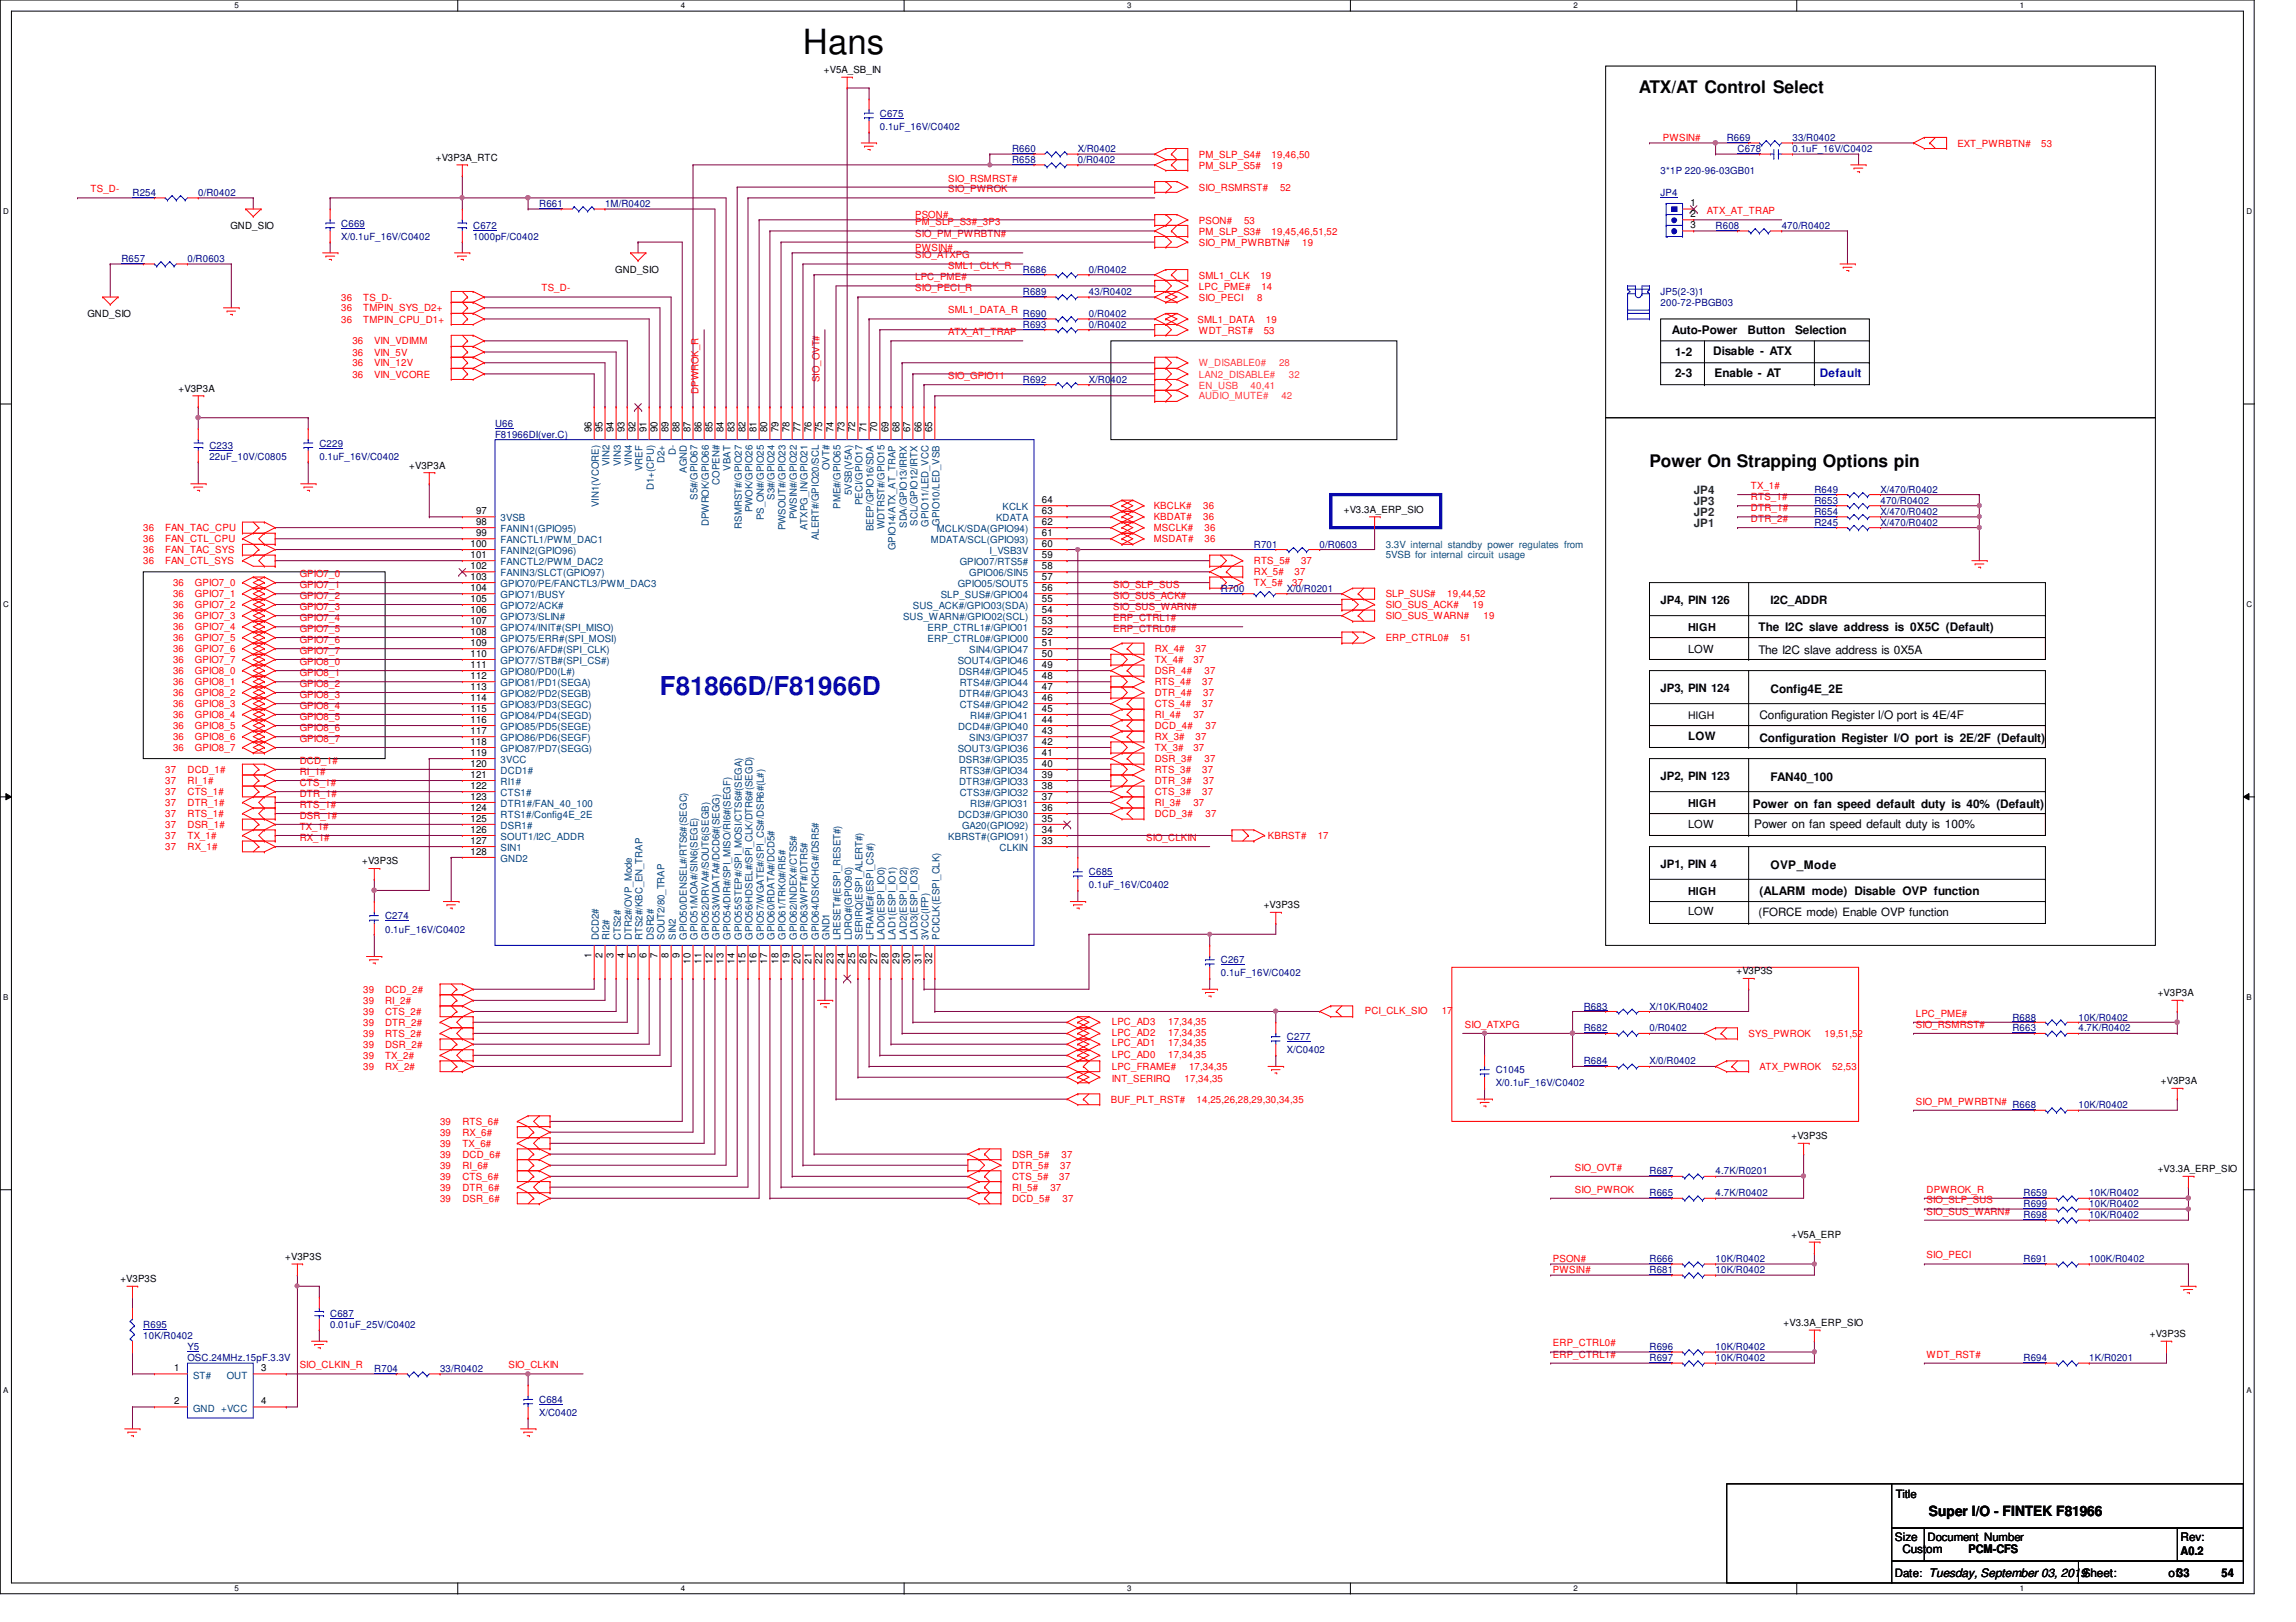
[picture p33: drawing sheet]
<svg xmlns="http://www.w3.org/2000/svg" width="297mm" height="210mm" viewBox="0 0 297 210" stroke-linecap="round" stroke-linejoin="round" font-family="sans-serif">
<defs><g id="words">
<text font-size="4.5" x="103.9" y="6.9">Hans</text>
<text font-size="3.3" fill="#00f" x="85.4" y="89.9">F81866D/F81966D</text>
<g font-size="2.2">
<text x="212" y="12.1">ATX/AT Control Select</text>
<text x="213.4" y="60.4">Power On Strapping Options pin</text>
</g>
<text font-size="1.8" x="249.6" y="196.2">Super I/O - FINTEK F81966</text>
<g font-size="1.5">
<text x="216.3" y="43.3">Auto-Power</text>
<text x="216.7" y="46.1">1-2</text>
<text x="221.7" y="46">Disable - ATX</text>
<text x="226.1" y="43.3">Button</text>
<text x="232.2" y="43.3">Selection</text>
<text x="216.7" y="48.8">2-3</text>
<text x="221.8" y="48.8">Enable - AT</text>
<text x="214.8" y="78.2">JP4, PIN 126</text>
<text x="227.5" y="81.7">The I2C slave address is 0X5C (Default)</text>
<text x="229.1" y="78.2">I2C_ADDR</text>
<text x="214.8" y="89.6">JP3, PIN 124</text>
<text x="227.5" y="84.6">The I2C slave address is 0X5A</text>
<text x="229.1" y="89.7">Config4E_2E</text>
<text x="218.4" y="95.8">LOW</text>
<text x="227.6" y="93">Configuration Register I/O port is 4E/4F</text>
<text x="214.8" y="100.9">JP2, PIN 123</text>
<text x="227.6" y="96.1">Configuration Register I/O port is 2E/2F (Default)</text>
<text x="229.1" y="101">FAN40_100</text>
<text x="226.8" y="104.6">Power on fan speed default duty is 40% (Default)</text>
<text x="226.9" y="107.1">Power on fan speed default duty is 100%</text>
<text x="214.8" y="112.3">JP1, PIN 4</text>
<text x="229.1" y="112.4">OVP_Mode</text>
<text x="227.5" y="118.6">(FORCE mode) Enable OVP function</text>
<text x="227.6" y="115.8">(ALARM mode) Disable OVP function</text>
<text x="245.3" y="193.8">Title</text>
<text x="245.1" y="199.4">Size</text>
<text x="246.1" y="201">Custom</text>
<text x="249.4" y="199.4">Document Number</text>
<text x="254.7" y="201">PCM-CFS</text>
<text x="282.1" y="199.4">Rev:</text>
<text x="282.1" y="201.2">A0.2</text>
<text x="245.1" y="204">Date: Tuesday, September 03, 2019Sheet:</text>
<text x="280.5" y="204.1">of33</text>
<text x="287.4" y="204.1">54</text>
</g>
<text font-size="1.5" fill="#00f" x="235.5" y="48.8">Default</text>
<g font-size="1.5" fill="#008000">
<text x="219.1" y="65.4">JP3</text>
<text x="219.1" y="64">JP4</text>
<text x="219.1" y="68.2">JP1</text>
<text x="219.1" y="66.8">JP2</text>
</g>
<g font-size="1.4">
<text x="218.4" y="81.7">HIGH</text>
<text x="218.4" y="84.5">LOW</text>
<text x="218.4" y="93">HIGH</text>
<text x="218.4" y="104.4">HIGH</text>
<text x="218.4" y="107.2">LOW</text>
<text x="218.4" y="115.8">HIGH</text>
<text x="218.4" y="118.4">LOW</text>
</g>
<g font-size="1.3">
<text x="106.6" y="9.4">+V5A_SB_IN</text>
<text x="56.4" y="20.8">+V3P3A_RTC</text>
<text x="29.8" y="29.6">GND_SIO</text>
<text x="218.7" y="26.7">1</text>
<text x="218.7" y="28.1">2</text>
<text x="218.7" y="29.5">3</text>
<text x="79.6" y="35.3">GND_SIO</text>
<text x="11.3" y="41">GND_SIO</text>
<text x="23.1" y="50.7">+V3P3A</text>
<text x="76.5" y="55.9" transform="rotate(-90 76.5 55.9)">96</text>
<text x="77.9" y="55.9" transform="rotate(-90 77.9 55.9)">95</text>
<text x="79.4" y="55.9" transform="rotate(-90 79.4 55.9)">94</text>
<text x="80.8" y="55.9" transform="rotate(-90 80.8 55.9)">93</text>
<text x="82.2" y="55.9" transform="rotate(-90 82.2 55.9)">92</text>
<text x="83.6" y="55.9" transform="rotate(-90 83.6 55.9)">91</text>
<text x="85" y="55.9" transform="rotate(-90 85 55.9)">90</text>
<text x="86.5" y="55.9" transform="rotate(-90 86.5 55.9)">89</text>
<text x="87.9" y="55.9" transform="rotate(-90 87.9 55.9)">88</text>
<text x="89.3" y="55.9" transform="rotate(-90 89.3 55.9)">87</text>
<text x="90.8" y="55.9" transform="rotate(-90 90.8 55.9)">86</text>
<text x="92.2" y="55.9" transform="rotate(-90 92.2 55.9)">85</text>
<text x="93.6" y="55.9" transform="rotate(-90 93.6 55.9)">84</text>
<text x="95" y="55.9" transform="rotate(-90 95 55.9)">83</text>
<text x="96.4" y="55.9" transform="rotate(-90 96.4 55.9)">82</text>
<text x="97.9" y="55.9" transform="rotate(-90 97.9 55.9)">81</text>
<text x="99.3" y="55.9" transform="rotate(-90 99.3 55.9)">80</text>
<text x="100.7" y="55.9" transform="rotate(-90 100.7 55.9)">79</text>
<text x="102.1" y="55.9" transform="rotate(-90 102.1 55.9)">78</text>
<text x="103.5" y="55.9" transform="rotate(-90 103.5 55.9)">77</text>
<text x="105" y="55.9" transform="rotate(-90 105 55.9)">76</text>
<text x="106.4" y="55.9" transform="rotate(-90 106.4 55.9)">75</text>
<text x="107.8" y="55.9" transform="rotate(-90 107.8 55.9)">74</text>
<text x="109.3" y="55.9" transform="rotate(-90 109.3 55.9)">73</text>
<text x="110.7" y="55.9" transform="rotate(-90 110.7 55.9)">72</text>
<text x="112.1" y="55.9" transform="rotate(-90 112.1 55.9)">71</text>
<text x="113.5" y="55.9" transform="rotate(-90 113.5 55.9)">70</text>
<text x="114.9" y="55.9" transform="rotate(-90 114.9 55.9)">69</text>
<text x="116.4" y="55.9" transform="rotate(-90 116.4 55.9)">68</text>
<text x="117.8" y="55.9" transform="rotate(-90 117.8 55.9)">67</text>
<text x="119.2" y="55.9" transform="rotate(-90 119.2 55.9)">66</text>
<text x="120.6" y="55.9" transform="rotate(-90 120.6 55.9)">65</text>
<text x="53" y="60.7">+V3P3A</text>
<text x="134.8" y="65.1">64</text>
<text x="60.9" y="70.8">100</text>
<text x="61.6" y="66.5">97</text>
<text x="61.6" y="67.9">98</text>
<text x="61.6" y="69.4">99</text>
<text x="134.8" y="70.8">60</text>
<text x="134.8" y="69.4">61</text>
<text x="134.8" y="67.9">62</text>
<text x="134.8" y="66.5">63</text>
<text x="173.9" y="66.3">+V3.3A_ERP_SIO</text>
<text x="60.9" y="72.2">101</text>
<text x="60.9" y="73.7">102</text>
<text x="60.9" y="75.1">103</text>
<text x="60.9" y="76.5">104</text>
<text x="60.9" y="77.9">105</text>
<text x="134.8" y="77.9">55</text>
<text x="134.8" y="76.5">56</text>
<text x="134.8" y="75.1">57</text>
<text x="134.8" y="73.7">58</text>
<text x="134.8" y="72.2">59</text>
<text x="60.9" y="79.3">106</text>
<text x="60.9" y="80.8">107</text>
<text x="60.9" y="82.2">108</text>
<text x="60.9" y="83.6">109</text>
<text x="134.8" y="83.6">51</text>
<text x="134.8" y="82.2">52</text>
<text x="134.8" y="80.8">53</text>
<text x="134.8" y="79.3">54</text>
<text x="60.9" y="85">110</text>
<text x="60.9" y="86.4">111</text>
<text x="60.9" y="87.9">112</text>
<text x="60.9" y="89.3">113</text>
<text x="134.8" y="89.3">47</text>
<text x="134.8" y="87.9">48</text>
<text x="134.8" y="86.4">49</text>
<text x="134.8" y="85">50</text>
<text x="60.9" y="90.7">114</text>
<text x="60.9" y="92.1">115</text>
<text x="60.9" y="93.6">116</text>
<text x="60.9" y="95">117</text>
<text x="134.8" y="95">43</text>
<text x="134.8" y="93.6">44</text>
<text x="134.8" y="92.1">45</text>
<text x="134.8" y="90.7">46</text>
<text x="60.9" y="96.4">118</text>
<text x="60.9" y="97.8">119</text>
<text x="60.9" y="99.2">120</text>
<text x="60.9" y="100.7">121</text>
<text x="134.8" y="100.7">39</text>
<text x="134.8" y="99.2">40</text>
<text x="134.8" y="97.8">41</text>
<text x="134.8" y="96.4">42</text>
<text x="60.9" y="102.1">122</text>
<text x="60.9" y="103.5">123</text>
<text x="60.9" y="104.9">124</text>
<text x="60.9" y="106.3">125</text>
<text x="60.9" y="107.8">126</text>
<text x="134.8" y="107.8">34</text>
<text x="134.8" y="106.3">35</text>
<text x="134.8" y="104.9">36</text>
<text x="134.8" y="103.5">37</text>
<text x="134.8" y="102.1">38</text>
<text x="46.9" y="111.8">+V3P3S</text>
<text x="60.9" y="109.2">127</text>
<text x="60.9" y="110.6">128</text>
<text x="134.8" y="109.2">33</text>
<text x="163.5" y="117.6">+V3P3S</text>
<text x="76.5" y="124" transform="rotate(-90 76.5 124)">1</text>
<text x="77.9" y="124" transform="rotate(-90 77.9 124)">2</text>
<text x="79.4" y="124" transform="rotate(-90 79.4 124)">3</text>
<text x="80.8" y="124" transform="rotate(-90 80.8 124)">4</text>
<text x="82.2" y="124" transform="rotate(-90 82.2 124)">5</text>
<text x="83.6" y="124" transform="rotate(-90 83.6 124)">6</text>
<text x="85" y="124" transform="rotate(-90 85 124)">7</text>
<text x="86.5" y="124" transform="rotate(-90 86.5 124)">8</text>
<text x="87.9" y="124" transform="rotate(-90 87.9 124)">9</text>
<text x="89.3" y="124.7" transform="rotate(-90 89.3 124.7)">10</text>
<text x="90.8" y="124.7" transform="rotate(-90 90.8 124.7)">11</text>
<text x="92.2" y="124.7" transform="rotate(-90 92.2 124.7)">12</text>
<text x="93.6" y="124.7" transform="rotate(-90 93.6 124.7)">13</text>
<text x="95" y="124.7" transform="rotate(-90 95 124.7)">14</text>
<text x="96.4" y="124.7" transform="rotate(-90 96.4 124.7)">15</text>
<text x="97.9" y="124.7" transform="rotate(-90 97.9 124.7)">16</text>
<text x="99.3" y="124.7" transform="rotate(-90 99.3 124.7)">17</text>
<text x="100.7" y="124.7" transform="rotate(-90 100.7 124.7)">18</text>
<text x="102.1" y="124.7" transform="rotate(-90 102.1 124.7)">19</text>
<text x="103.5" y="124.7" transform="rotate(-90 103.5 124.7)">20</text>
<text x="105" y="124.7" transform="rotate(-90 105 124.7)">21</text>
<text x="106.4" y="124.7" transform="rotate(-90 106.4 124.7)">22</text>
<text x="107.8" y="124.7" transform="rotate(-90 107.8 124.7)">23</text>
<text x="109.3" y="124.7" transform="rotate(-90 109.3 124.7)">24</text>
<text x="110.7" y="124.7" transform="rotate(-90 110.7 124.7)">25</text>
<text x="112.1" y="124.7" transform="rotate(-90 112.1 124.7)">26</text>
<text x="113.5" y="124.7" transform="rotate(-90 113.5 124.7)">27</text>
<text x="114.9" y="124.7" transform="rotate(-90 114.9 124.7)">28</text>
<text x="116.4" y="124.7" transform="rotate(-90 116.4 124.7)">29</text>
<text x="117.8" y="124.7" transform="rotate(-90 117.8 124.7)">30</text>
<text x="119.2" y="124.7" transform="rotate(-90 119.2 124.7)">31</text>
<text x="120.6" y="124.7" transform="rotate(-90 120.6 124.7)">32</text>
<text x="224.7" y="126.1">+V3P3S</text>
<text x="279.1" y="128.9">+V3P3A</text>
<text x="279.6" y="140.3">+V3P3A</text>
<text x="231.8" y="147.4">+V3P3S</text>
<text x="279.1" y="151.7">+V3.3A_ERP_SIO</text>
<text x="231.8" y="160.2">+V5A_ERP</text>
<text x="15.6" y="165.9">+V3P3S</text>
<text x="36.9" y="163.1">+V3P3S</text>
<text x="230.8" y="171.6">+V3.3A_ERP_SIO</text>
<text x="278.1" y="173">+V3P3S</text>
<text x="22.5" y="177.5">1</text>
<text x="33.8" y="177.5">3</text>
<text x="22.5" y="181.7">2</text>
<text x="33.8" y="181.7">4</text>
</g>
<g font-size="1.3" fill="#000080">
<text x="113.8" y="15.2">C675</text>
<text x="113.8" y="16.8">0.1uF_16V/C0402</text>
<text x="130.9" y="21.1">R658</text>
<text x="130.9" y="19.7">R660</text>
<text x="139.4" y="21.1">0/R0402</text>
<text x="139.4" y="19.7">X/R0402</text>
<text x="214.8" y="22.5">3*1P 220-96-03GB01</text>
<text x="223.4" y="18.3">R669</text>
<text x="224.8" y="19.7">C678</text>
<text x="231.9" y="19.7">0.1uF_16V/C0402</text>
<text x="231.9" y="18.3">33/R0402</text>
<text x="17.1" y="25.4">R254</text>
<text x="25.7" y="25.4">0/R0402</text>
<text x="44.2" y="29.4">C669</text>
<text x="61.2" y="29.6">C672</text>
<text x="69.8" y="26.8">R661</text>
<text x="78.3" y="26.8">1M/R0402</text>
<text x="214.8" y="25.4">JP4</text>
<text x="222" y="29.6">R608</text>
<text x="230.5" y="29.6">470/R0402</text>
<text x="15.7" y="33.9">R657</text>
<text x="24.3" y="33.9">0/R0603</text>
<text x="44.2" y="31.1">X/0.1uF_16V/C0402</text>
<text x="61.2" y="31.1">1000pF/C0402</text>
<text x="132.3" y="35.3">R686</text>
<text x="140.9" y="35.3">0/R0402</text>
<text x="132.3" y="38.2">R689</text>
<text x="132.3" y="41">R690</text>
<text x="140.9" y="38.2">43/R0402</text>
<text x="140.9" y="41">0/R0402</text>
<text x="214.8" y="38.2">JP5(2-3)1</text>
<text x="214.8" y="39.6">200-72-PBGB03</text>
<text x="132.3" y="42.5">R693</text>
<text x="140.9" y="42.5">0/R0402</text>
<text x="132.3" y="49.6">R692</text>
<text x="140.9" y="49.6">X/R0402</text>
<text x="27.1" y="58.1">C233</text>
<text x="27.1" y="59.5">22uF_10V/C0805</text>
<text x="41.3" y="57.8">C229</text>
<text x="41.3" y="59.5">0.1uF_16V/C0402</text>
<text x="64" y="56.7">F81966DI(ver.C)</text>
<text x="64" y="55.2">U66</text>
<text x="234.7" y="63.8">R649</text>
<text x="234.7" y="65.2">R653</text>
<text x="243.3" y="63.8">X/470/R0402</text>
<text x="243.3" y="65.2">470/R0402</text>
<text x="162.2" y="70.9">R701</text>
<text x="170.7" y="70.9">0/R0603</text>
<text x="234.7" y="68.1">R245</text>
<text x="234.7" y="66.6">R654</text>
<text x="243.3" y="68.1">X/470/R0402</text>
<text x="243.3" y="66.6">X/470/R0402</text>
<text x="157.9" y="76.6">R700</text>
<text x="166.5" y="76.6">X/0/R0201</text>
<text x="140.9" y="113.3">C685</text>
<text x="49.8" y="119">C274</text>
<text x="140.9" y="115">0.1uF_16V/C0402</text>
<text x="49.8" y="120.7">0.1uF_16V/C0402</text>
<text x="157.9" y="124.7">C267</text>
<text x="157.9" y="126.4">0.1uF_16V/C0402</text>
<text x="204.9" y="130.6">R683</text>
<text x="213.4" y="130.6">X/10K/R0402</text>
<text x="166.5" y="134.6">C277</text>
<text x="166.5" y="136.3">X/C0402</text>
<text x="204.9" y="137.8">R684</text>
<text x="204.9" y="133.5">R682</text>
<text x="213.4" y="137.8">X/0/R0402</text>
<text x="213.4" y="133.5">0/R0402</text>
<text x="260.3" y="132.1">R688</text>
<text x="260.3" y="133.5">R663</text>
<text x="268.9" y="132.1">10K/R0402</text>
<text x="268.9" y="133.5">4.7K/R0402</text>
<text x="193.5" y="138.9">C1045</text>
<text x="193.5" y="140.6">X/0.1uF_16V/C0402</text>
<text x="260.3" y="143.4">R668</text>
<text x="268.9" y="143.4">10K/R0402</text>
<text x="213.4" y="154.8">R665</text>
<text x="213.4" y="152">R687</text>
<text x="222" y="154.8">4.7K/R0402</text>
<text x="222" y="152">4.7K/R0201</text>
<text x="261.8" y="154.8">R659</text>
<text x="270.3" y="154.8">10K/R0402</text>
<text x="261.8" y="156.3">R699</text>
<text x="261.8" y="157.6">R698</text>
<text x="270.3" y="156.3">10K/R0402</text>
<text x="270.3" y="157.6">10K/R0402</text>
<text x="213.4" y="163.4">R666</text>
<text x="213.4" y="164.8">R681</text>
<text x="222" y="163.4">10K/R0402</text>
<text x="222" y="164.8">10K/R0402</text>
<text x="261.8" y="163.4">R691</text>
<text x="270.3" y="163.4">100K/R0402</text>
<text x="18.5" y="171.9">R695</text>
<text x="18.5" y="173.3">10K/R0402</text>
<text x="42.7" y="170.5">C687</text>
<text x="42.7" y="171.9">0.01uF_25V/C0402</text>
<text x="24.3" y="174.8">Y5</text>
<text x="24.3" y="176.1">OSC.24MHz.15pF.3.3V</text>
<text x="48.4" y="177.6">R704</text>
<text x="56.9" y="177.6">33/R0402</text>
<text x="213.4" y="176.1">R697</text>
<text x="213.4" y="174.8">R696</text>
<text x="222" y="176.1">10K/R0402</text>
<text x="222" y="174.8">10K/R0402</text>
<text x="261.8" y="176.1">R694</text>
<text x="270.3" y="176.1">1K/R0201</text>
<text x="69.8" y="181.6">C684</text>
<text x="69.8" y="183.3">X/C0402</text>
</g>
<g font-size="1.3" fill="#f00">
<text x="122.7" y="23.5">SIO_RSMRST#</text>
<text x="155.1" y="21.8">PM_SLP_S5#</text>
<text x="155.1" y="20.4">PM_SLP_S4#</text>
<text x="164.5" y="21.8">19</text>
<text x="164.5" y="20.4">19,46,50</text>
<text x="215.1" y="18.2">PWSIN#</text>
<text x="253.2" y="19">EXT_PWRBTN#</text>
<text x="264.1" y="19">53</text>
<text x="11.7" y="24.9">TS_D-</text>
<text x="118.4" y="28.2">PSON#</text>
<text x="118.4" y="29.2">PM_SLP_S3#_3P3</text>
<text x="122.7" y="24.9">SIO_PWROK</text>
<text x="155.1" y="24.7">SIO_RSMRST#</text>
<text x="155.1" y="29">PSON#</text>
<text x="160.9" y="29">53</text>
<text x="165.6" y="24.7">52</text>
<text x="220.8" y="27.7">ATX_AT_TRAP</text>
<text x="118.4" y="33.4">SIO_ATXPG</text>
<text x="118.4" y="30.6">SIO_PM_PWRBTN#</text>
<text x="118.4" y="32.4">PWSIN#</text>
<text x="122.7" y="34.8">SML1_CLK_R</text>
<text x="155.1" y="30.4">PM_SLP_S3#</text>
<text x="155.1" y="31.8">SIO_PM_PWRBTN#</text>
<text x="164.5" y="30.4">19,45,46,51,52</text>
<text x="168.5" y="31.8">19</text>
<text x="44.2" y="41.7">36</text>
<text x="44.2" y="40.3">36</text>
<text x="44.2" y="38.9">36</text>
<text x="47" y="41.7">TMPIN_CPU_D1+</text>
<text x="47" y="40.3">TMPIN_SYS_D2+</text>
<text x="47" y="38.9">TS_D-</text>
<text x="70.1" y="37.7">TS_D-</text>
<text x="118.4" y="36.3">LPC_PME#</text>
<text x="118.4" y="37.7">SIO_PECI_R</text>
<text x="122.7" y="40.6">SML1_DATA_R</text>
<text x="154.9" y="41.7">SML1_DATA</text>
<text x="155.1" y="37.5">LPC_PME#</text>
<text x="155.1" y="36.1">SML1_CLK</text>
<text x="155.1" y="38.9">SIO_PECI</text>
<text x="162.6" y="38.9">8</text>
<text x="163.1" y="36.1">19</text>
<text x="163.2" y="37.5">14</text>
<text x="163.8" y="41.7">19</text>
<text x="45.6" y="47.4">36</text>
<text x="45.6" y="46">36</text>
<text x="45.6" y="44.6">36</text>
<text x="48.4" y="47.4">VIN_12V</text>
<text x="48.4" y="46">VIN_5V</text>
<text x="48.4" y="44.6">VIN_VDIMM</text>
<text x="122.7" y="43.4">ATX_AT_TRAP</text>
<text x="155.1" y="43.2">WDT_RST#</text>
<text x="163.5" y="43.2">53</text>
<text x="45.6" y="48.9">36</text>
<text x="48.4" y="48.9">VIN_VCORE</text>
<text x="90.4" y="50.9" transform="rotate(-90 90.4 50.9)">DPWROK_R</text>
<text x="106" y="49.5" transform="rotate(-90 106 49.5)">SIO_OVT#</text>
<text x="122.7" y="49.1">SIO_GPIO11</text>
<text x="149.3" y="65.9">KBCLK#</text>
<text x="155.7" y="65.9">36</text>
<text x="226.5" y="64.7">RTS_1#</text>
<text x="226.5" y="63.3">TX_1#</text>
<text x="18.5" y="68.7">36</text>
<text x="18.5" y="70.2">36</text>
<text x="18.5" y="71.6">36</text>
<text x="21.4" y="68.7">FAN_TAC_CPU</text>
<text x="21.4" y="70.2">FAN_CTL_CPU</text>
<text x="21.4" y="71.6">FAN_TAC_SYS</text>
<text x="149.3" y="70.2">MSDAT#</text>
<text x="149.3" y="68.7">MSCLK#</text>
<text x="149.3" y="67.4">KBDAT#</text>
<text x="155.7" y="67.4">36</text>
<text x="155.8" y="70.2">36</text>
<text x="155.8" y="68.7">36</text>
<text x="226.5" y="67.6">DTR_2#</text>
<text x="226.5" y="66.2">DTR_1#</text>
<text x="18.5" y="73">36</text>
<text x="21.4" y="73">FAN_CTL_SYS</text>
<text x="22.4" y="77.3">36</text>
<text x="22.4" y="75.9">36</text>
<text x="25.2" y="77.3">GPIO7_1</text>
<text x="25.2" y="75.9">GPIO7_0</text>
<text x="38.8" y="77.5">GPIO7_2</text>
<text x="38.8" y="76.1">GPIO7_1</text>
<text x="38.8" y="74.7">GPIO7_0</text>
<text x="144" y="76.1">SIO_SLP_SUS</text>
<text x="144" y="77.5">SIO_SUS_ACK#</text>
<text x="162.2" y="74.5">RX_5#</text>
<text x="162.2" y="73">RTS_5#</text>
<text x="162.2" y="75.9">TX_5#</text>
<text x="167.2" y="75.9">37</text>
<text x="167.5" y="74.5">37</text>
<text x="168.3" y="73">37</text>
<text x="179.3" y="77.3">SLP_SUS#</text>
<text x="187.2" y="77.3">19,44,52</text>
<text x="22.4" y="78.7">36</text>
<text x="22.4" y="80.1">36</text>
<text x="22.4" y="81.6">36</text>
<text x="22.4" y="83">36</text>
<text x="25.2" y="78.7">GPIO7_2</text>
<text x="25.2" y="80.1">GPIO7_3</text>
<text x="25.2" y="81.6">GPIO7_4</text>
<text x="25.2" y="83">GPIO7_5</text>
<text x="38.8" y="80.4">GPIO7_4</text>
<text x="38.8" y="79">GPIO7_3</text>
<text x="38.8" y="83.2">GPIO7_6</text>
<text x="38.8" y="81.8">GPIO7_5</text>
<text x="144" y="81.8">ERP_CTRL0#</text>
<text x="144" y="80.4">ERP_CTRL1#</text>
<text x="144" y="79">SIO_SUS_WARN#</text>
<text x="179.3" y="83">ERP_CTRL0#</text>
<text x="179.3" y="78.7">SIO_SUS_ACK#</text>
<text x="179.3" y="80.1">SIO_SUS_WARN#</text>
<text x="188.9" y="83">51</text>
<text x="190.5" y="78.7">19</text>
<text x="191.9" y="80.1">19</text>
<text x="22.4" y="84.4">36</text>
<text x="22.4" y="85.9">36</text>
<text x="22.4" y="88.7">36</text>
<text x="22.4" y="87.2">36</text>
<text x="25.2" y="84.4">GPIO7_6</text>
<text x="25.2" y="85.9">GPIO7_7</text>
<text x="25.2" y="88.7">GPIO8_1</text>
<text x="25.2" y="87.2">GPIO8_0</text>
<text x="38.8" y="88.9">GPIO8_2</text>
<text x="38.8" y="87.5">GPIO8_1</text>
<text x="38.8" y="86.1">GPIO8_0</text>
<text x="38.8" y="84.6">GPIO7_7</text>
<text x="149.4" y="87.2">DSR_4#</text>
<text x="149.4" y="84.4">RX_4#</text>
<text x="149.4" y="88.7">RTS_4#</text>
<text x="149.4" y="85.9">TX_4#</text>
<text x="154.4" y="85.9">37</text>
<text x="154.7" y="84.4">37</text>
<text x="155.5" y="88.7">37</text>
<text x="155.8" y="87.2">37</text>
<text x="22.4" y="95.8">36</text>
<text x="22.4" y="94.4">36</text>
<text x="22.4" y="93">36</text>
<text x="22.4" y="91.5">36</text>
<text x="22.4" y="90.1">36</text>
<text x="25.2" y="95.8">GPIO8_6</text>
<text x="25.2" y="94.4">GPIO8_5</text>
<text x="25.2" y="93">GPIO8_4</text>
<text x="25.2" y="91.5">GPIO8_3</text>
<text x="25.2" y="90.1">GPIO8_2</text>
<text x="38.8" y="91.7">GPIO8_4</text>
<text x="38.8" y="90.3">GPIO8_3</text>
<text x="38.8" y="94.6">GPIO8_6</text>
<text x="38.8" y="93.2">GPIO8_5</text>
<text x="149.4" y="94.4">DCD_4#</text>
<text x="149.4" y="91.5">CTS_4#</text>
<text x="149.4" y="93">RI_4#</text>
<text x="149.4" y="95.8">RX_3#</text>
<text x="149.4" y="90.1">DTR_4#</text>
<text x="154.4" y="93">37</text>
<text x="154.7" y="95.8">37</text>
<text x="155.5" y="91.5">37</text>
<text x="155.7" y="90.1">37</text>
<text x="156" y="94.4">37</text>
<text x="21.4" y="100.1">37</text>
<text x="21.4" y="101.5">37</text>
<text x="22.4" y="97.2">36</text>
<text x="24.3" y="100.1">DCD_1#</text>
<text x="24.3" y="101.5">RI_1#</text>
<text x="25.2" y="97.2">GPIO8_7</text>
<text x="38.8" y="100.3">RI_1#</text>
<text x="38.8" y="98.8">DCD_1#</text>
<text x="38.8" y="101.7">CTS_1#</text>
<text x="38.8" y="96">GPIO8_7</text>
<text x="149.4" y="98.6">DSR_3#</text>
<text x="149.4" y="100.1">RTS_3#</text>
<text x="149.4" y="97.2">TX_3#</text>
<text x="149.4" y="101.5">DTR_3#</text>
<text x="154.4" y="97.2">37</text>
<text x="155.5" y="100.1">37</text>
<text x="155.7" y="101.5">37</text>
<text x="155.8" y="98.6">37</text>
<text x="21.4" y="102.9">37</text>
<text x="21.4" y="107.2">37</text>
<text x="21.4" y="104.3">37</text>
<text x="21.4" y="105.7">37</text>
<text x="24.3" y="102.9">CTS_1#</text>
<text x="24.3" y="107.2">DSR_1#</text>
<text x="24.3" y="104.3">DTR_1#</text>
<text x="24.3" y="105.7">RTS_1#</text>
<text x="38.8" y="103.1">DTR_1#</text>
<text x="38.8" y="104.6">RTS_1#</text>
<text x="38.8" y="107.4">TX_1#</text>
<text x="38.8" y="106">DSR_1#</text>
<text x="149.4" y="105.7">DCD_3#</text>
<text x="149.4" y="102.9">CTS_3#</text>
<text x="149.4" y="104.3">RI_3#</text>
<text x="154.4" y="104.3">37</text>
<text x="155.5" y="102.9">37</text>
<text x="156" y="105.7">37</text>
<text x="21.4" y="110">37</text>
<text x="21.4" y="108.6">37</text>
<text x="24.3" y="110">RX_1#</text>
<text x="24.3" y="108.6">TX_1#</text>
<text x="38.8" y="108.8">RX_1#</text>
<text x="148.3" y="108.8">SIO_CLKIN</text>
<text x="164" y="108.6">KBRST#</text>
<text x="170.5" y="108.6">17</text>
<text x="47" y="129.9">39</text>
<text x="47" y="128.5">39</text>
<text x="47" y="131.4">39</text>
<text x="49.8" y="129.9">RI_2#</text>
<text x="49.8" y="128.5">DCD_2#</text>
<text x="49.8" y="131.4">CTS_2#</text>
<text x="176.6" y="131.2">PCI_CLK_SIO</text>
<text x="186.5" y="131.2">17</text>
<text x="247.9" y="131.6">LPC_PME#</text>
<text x="47" y="135.6">39</text>
<text x="47" y="137">39</text>
<text x="47" y="134.2">39</text>
<text x="47" y="132.8">39</text>
<text x="49.8" y="135.6">DSR_2#</text>
<text x="49.8" y="137">TX_2#</text>
<text x="49.8" y="134.2">RTS_2#</text>
<text x="49.8" y="132.8">DTR_2#</text>
<text x="143.8" y="132.6">LPC_AD3</text>
<text x="143.8" y="136.9">LPC_AD0</text>
<text x="143.8" y="134.1">LPC_AD2</text>
<text x="143.8" y="135.3">LPC_AD1</text>
<text x="151.1" y="132.6">17,34,35</text>
<text x="151.1" y="136.9">17,34,35</text>
<text x="151.1" y="134.1">17,34,35</text>
<text x="151.1" y="135.3">17,34,35</text>
<text x="189.5" y="133">SIO_ATXPG</text>
<text x="226.2" y="134.2">SYS_PWROK</text>
<text x="236" y="134.2">19,51,52</text>
<text x="247.9" y="133">SIO_RSMRST#</text>
<text x="47" y="138.5">39</text>
<text x="49.8" y="138.5">RX_2#</text>
<text x="143.7" y="142.7">BUF_PLT_RST#</text>
<text x="143.8" y="140">INT_SERIRQ</text>
<text x="143.8" y="138.5">LPC_FRAME#</text>
<text x="153.2" y="140">17,34,35</text>
<text x="153.8" y="138.5">17,34,35</text>
<text x="154.8" y="142.7">14,25,26,28,29,30,34,35</text>
<text x="227.6" y="138.5">ATX_PWROK</text>
<text x="237" y="138.5">52,53</text>
<text x="247.9" y="143">SIO_PM_PWRBTN#</text>
<text x="56.9" y="149.9">39</text>
<text x="56.9" y="147">39</text>
<text x="56.9" y="145.6">39</text>
<text x="56.9" y="148.4">39</text>
<text x="59.8" y="149.9">DCD_6#</text>
<text x="59.8" y="147">RX_6#</text>
<text x="59.8" y="145.6">RTS_6#</text>
<text x="59.8" y="148.4">TX_6#</text>
<text x="130.9" y="149.9">DSR_5#</text>
<text x="137.3" y="149.9">37</text>
<text x="56.9" y="151.3">39</text>
<text x="56.9" y="155.5">39</text>
<text x="56.9" y="152.7">39</text>
<text x="56.9" y="154.1">39</text>
<text x="59.8" y="151.3">RI_6#</text>
<text x="59.8" y="155.5">DSR_6#</text>
<text x="59.8" y="152.7">CTS_6#</text>
<text x="59.8" y="154.1">DTR_6#</text>
<text x="130.9" y="155.5">DCD_5#</text>
<text x="130.9" y="154.1">RI_5#</text>
<text x="130.9" y="152.7">CTS_5#</text>
<text x="130.9" y="151.3">DTR_5#</text>
<text x="135.9" y="154.1">37</text>
<text x="137" y="152.7">37</text>
<text x="137.2" y="151.3">37</text>
<text x="137.5" y="155.5">37</text>
<text x="203.7" y="151.5">SIO_OVT#</text>
<text x="203.7" y="154.3">SIO_PWROK</text>
<text x="249.3" y="154.3">DPWROK_R</text>
<text x="249.3" y="155.7">SIO_SLP_SUS</text>
<text x="249.3" y="157.2">SIO_SUS_WARN#</text>
<text x="200.9" y="164.7">PWSIN#</text>
<text x="200.9" y="163.3">PSON#</text>
<text x="249.3" y="162.9">SIO_PECI</text>
<text x="38.8" y="177.1">SIO_CLKIN_R</text>
<text x="65.8" y="177.1">SIO_CLKIN</text>
<text x="200.9" y="175.7">ERP_CTRL1#</text>
<text x="200.9" y="174.2">ERP_CTRL0#</text>
<text x="249.3" y="175.7">WDT_RST#</text>
</g>
<g font-size="1.3" fill="#ff0080">
<text x="155.1" y="47.4">W_DISABLE0#</text>
<text x="165.5" y="47.4">28</text>
<text x="155.1" y="48.9">LAN2_DISABLE#</text>
<text x="155.1" y="50.3">EN_USB</text>
<text x="155.1" y="51.7">AUDIO_MUTE#</text>
<text x="161.8" y="50.3">40,41</text>
<text x="165.8" y="51.7">42</text>
<text x="166.7" y="48.9">32</text>
</g>
<g font-size="1.3" fill="#004080">
<text x="86" y="59.9" transform="rotate(-90 86 59.9)">D2+</text>
<text x="87.4" y="58.9" transform="rotate(-90 87.4 58.9)">D-</text>
<text x="77.5" y="65.7" transform="rotate(-90 77.5 65.7)">VIN1(VCORE)</text>
<text x="78.9" y="60.4" transform="rotate(-90 78.9 60.4)">VIN2</text>
<text x="80.3" y="60.4" transform="rotate(-90 80.3 60.4)">VIN3</text>
<text x="81.7" y="60.4" transform="rotate(-90 81.7 60.4)">VIN4</text>
<text x="83.1" y="61" transform="rotate(-90 83.1 61)">VREF</text>
<text x="84.6" y="63.4" transform="rotate(-90 84.6 63.4)">D1+(CPU)</text>
<text x="88.9" y="61.2" transform="rotate(-90 88.9 61.2)">AGND</text>
<text x="90.3" y="64.6" transform="rotate(-90 90.3 64.6)">S5#/GPIO67</text>
<text x="93.1" y="62.7" transform="rotate(-90 93.1 62.7)">COPEN#</text>
<text x="94.5" y="60.9" transform="rotate(-90 94.5 60.9)">VBAT</text>
<text x="100.2" y="64.6" transform="rotate(-90 100.2 64.6)">S3#/GPIO24</text>
<text x="107.3" y="60.9" transform="rotate(-90 107.3 60.9)">OVT#</text>
<text x="108.8" y="65.9" transform="rotate(-90 108.8 65.9)">PME#/GPIO65</text>
<text x="110.2" y="64.1" transform="rotate(-90 110.2 64.1)">5VSB(V5A)</text>
<text x="111.6" y="65.4" transform="rotate(-90 111.6 65.4)">PECI/GPIO17</text>
<text x="64.8" y="67.5">3VSB</text>
<text x="64.8" y="68.9">FANIN1(GPIO95)</text>
<text x="64.8" y="70.3">FANCTL1/PWM_DAC1</text>
<text x="64.8" y="71.7">FANIN2(GPIO96)</text>
<text x="91.7" y="68.1" transform="rotate(-90 91.7 68.1)">DPWROK/GPIO66</text>
<text x="96" y="68.4" transform="rotate(-90 96 68.4)">RSMRST#/GPIO27</text>
<text x="97.4" y="66.3" transform="rotate(-90 97.4 66.3)">PWOK/GPIO26</text>
<text x="98.8" y="67.4" transform="rotate(-90 98.8 67.4)">PS_ON#/GPIO25</text>
<text x="101.6" y="68.6" transform="rotate(-90 101.6 68.6)">PWSOUT#/GPIO23</text>
<text x="103.1" y="67.2" transform="rotate(-90 103.1 67.2)">PWSIN#/GPIO22</text>
<text x="104.5" y="68.6" transform="rotate(-90 104.5 68.6)">ATXPG_IN/GPIO21</text>
<text x="105.9" y="69.9" transform="rotate(-90 105.9 69.9)">ALERT#/GPIO20/SCL</text>
<text x="113" y="68.7" transform="rotate(-90 113 68.7)">BEEP/GPIO16/SDA</text>
<text x="114.4" y="68.5" transform="rotate(-90 114.4 68.5)">WDTRST#/GPIO15</text>
<text x="115.9" y="71.2" transform="rotate(-90 115.9 71.2)">GPIO14/ATX_AT_TRAP</text>
<text x="117.3" y="68.3" transform="rotate(-90 117.3 68.3)">SDA/GPIO13/IRRX</text>
<text x="118.7" y="68" transform="rotate(-90 118.7 68)">SCL/GPIO12/IRTX</text>
<text x="120.1" y="68.2" transform="rotate(-90 120.1 68.2)">GPIO11/LED_VCC</text>
<text x="120.4" y="70.3">MDATA/SCL(GPIO93)</text>
<text x="121.2" y="68.9">MCLK/SDA(GPIO94)</text>
<text x="121.5" y="68.1" transform="rotate(-90 121.5 68.1)">GPIO10/LED_VSB</text>
<text x="128" y="71.7">I_VSB3V</text>
<text x="128.9" y="67.5">KDATA</text>
<text x="129.7" y="66">KCLK</text>
<text x="64.8" y="73.2">FANCTL2/PWM_DAC2</text>
<text x="64.8" y="74.6">FANIN3/SLCT(GPIO97)</text>
<text x="64.8" y="76">GPIO70/PE/FANCTL3/PWM_DAC3</text>
<text x="64.8" y="77.4">GPIO71/BUSY</text>
<text x="121.7" y="77.4">SLP_SUS#/GPIO04</text>
<text x="123.9" y="76">GPIO05/SOUT5</text>
<text x="124.2" y="73.2">GPIO07/RTS5#</text>
<text x="125.4" y="74.6">GPIO06/SIN5</text>
<text x="64.8" y="78.8">GPIO72/ACK#</text>
<text x="64.8" y="80.3">GPIO73/SLIN#</text>
<text x="64.8" y="81.7">GPIO74/INIT#(SPI_MISO)</text>
<text x="64.8" y="83.1">GPIO75/ERR#(SPI_MOSI)</text>
<text x="116.8" y="80.3">SUS_WARN#/GPIO02(SCL)</text>
<text x="118.1" y="78.8">SUS_ACK#/GPIO03(SDA)</text>
<text x="120" y="83.1">ERP_CTRL0#/GPIO00</text>
<text x="120" y="81.7">ERP_CTRL1#/GPIO01</text>
<text x="64.8" y="84.5">GPIO76/AFD#(SPI_CLK)</text>
<text x="64.8" y="85.9">GPIO77/STB#(SPI_CS#)</text>
<text x="64.8" y="87.4">GPIO80/PD0(L#)</text>
<text x="64.8" y="88.8">GPIO81/PD1(SEGA)</text>
<text x="123.9" y="85.9">SOUT4/GPIO46</text>
<text x="124" y="87.4">DSR4#/GPIO45</text>
<text x="124.2" y="88.8">RTS4#/GPIO44</text>
<text x="125.4" y="84.5">SIN4/GPIO47</text>
<text x="64.8" y="90.2">GPIO82/PD2(SEGB)</text>
<text x="64.8" y="91.7">GPIO83/PD3(SEGC)</text>
<text x="64.8" y="93">GPIO84/PD4(SEGD)</text>
<text x="64.8" y="94.5">GPIO85/PD5(SEGE)</text>
<text x="64.8" y="95.9">GPIO86/PD6(SEGF)</text>
<text x="123.9" y="94.5">DCD4#/GPIO40</text>
<text x="124.1" y="90.2">DTR4#/GPIO43</text>
<text x="124.2" y="91.7">CTS4#/GPIO42</text>
<text x="125.4" y="95.9">SIN3/GPIO37</text>
<text x="125.5" y="93">RI4#/GPIO41</text>
<text x="64.8" y="97.3">GPIO87/PD7(SEGG)</text>
<text x="64.8" y="98.8">3VCC</text>
<text x="64.8" y="100.2">DCD1#</text>
<text x="64.8" y="101.6">RI1#</text>
<text x="123.9" y="97.3">SOUT3/GPIO36</text>
<text x="124" y="98.8">DSR3#/GPIO35</text>
<text x="124.1" y="101.6">DTR3#/GPIO33</text>
<text x="124.2" y="100.2">RTS3#/GPIO34</text>
<text x="64.8" y="103">CTS1#</text>
<text x="64.8" y="104.4">DTR1#/FAN_40_100</text>
<text x="64.8" y="105.9">RTS1#/Config4E_2E</text>
<text x="64.8" y="107.3">DSR1#</text>
<text x="123.9" y="105.9">DCD3#/GPIO30</text>
<text x="124.2" y="103">CTS3#/GPIO32</text>
<text x="124.5" y="107.3">GA20(GPIO92)</text>
<text x="125.5" y="104.4">RI3#/GPIO31</text>
<text x="64.8" y="108.7">SOUT1/I2C_ADDR</text>
<text x="64.8" y="110.2">SIN1</text>
<text x="64.8" y="111.5">GND2</text>
<text x="122.7" y="108.7">KBRST#(GPIO91)</text>
<text x="129.3" y="110.2">CLKIN</text>
<text x="77.5" y="121.6" transform="rotate(-90 77.5 121.6)">DCD2#</text>
<text x="78.9" y="121.6" transform="rotate(-90 78.9 121.6)">RI2#</text>
<text x="80.3" y="121.6" transform="rotate(-90 80.3 121.6)">CTS2#</text>
<text x="81.7" y="121.6" transform="rotate(-90 81.7 121.6)">DTR2#/OVP_Mode</text>
<text x="83.1" y="121.6" transform="rotate(-90 83.1 121.6)">RTS2#/KBC_EN_TRAP</text>
<text x="84.6" y="121.6" transform="rotate(-90 84.6 121.6)">DSR2#</text>
<text x="86" y="121.6" transform="rotate(-90 86 121.6)">SOUT2/80_TRAP</text>
<text x="87.4" y="121.6" transform="rotate(-90 87.4 121.6)">SIN2</text>
<text x="88.9" y="121.6" transform="rotate(-90 88.9 121.6)">GPIO50/DENSEL#/RTS6#(SEGC)</text>
<text x="90.3" y="121.6" transform="rotate(-90 90.3 121.6)">GPIO51/MOA#/SIN6(SEGE)</text>
<text x="91.7" y="121.6" transform="rotate(-90 91.7 121.6)">GPIO52/DRVA#/SOUT6(SEGB)</text>
<text x="93.1" y="121.6" transform="rotate(-90 93.1 121.6)">GPIO53/WDATA#/DCD6#(SEGG)</text>
<text x="94.5" y="121.6" transform="rotate(-90 94.5 121.6)">GPIO54/DIR#/SPI_MISO/RI6#(SEGF)</text>
<text x="96" y="121.6" transform="rotate(-90 96 121.6)">GPIO55/STEP#/SPI_MOSI/CTS6#(SEGA)</text>
<text x="97.4" y="121.6" transform="rotate(-90 97.4 121.6)">GPIO56/HDSEL#/SPI_CLK/DTR6#(SEGD)</text>
<text x="98.8" y="121.6" transform="rotate(-90 98.8 121.6)">GPIO57/WGATE#/SPI_CS#/DSR6#(L#)</text>
<text x="100.2" y="121.6" transform="rotate(-90 100.2 121.6)">GPIO60/RDATA#/DCD5#</text>
<text x="101.6" y="121.6" transform="rotate(-90 101.6 121.6)">GPIO61/TRK0#/RI5#</text>
<text x="103.1" y="121.6" transform="rotate(-90 103.1 121.6)">GPIO62/INDEX#/CTS5#</text>
<text x="104.5" y="121.6" transform="rotate(-90 104.5 121.6)">GPIO63/WPT#/DTR5#</text>
<text x="105.9" y="121.6" transform="rotate(-90 105.9 121.6)">GPIO64/DSKCHG#/DSR5#</text>
<text x="107.3" y="121.6" transform="rotate(-90 107.3 121.6)">GND1</text>
<text x="108.8" y="121.6" transform="rotate(-90 108.8 121.6)">LRESET#(ESPI_RESET#)</text>
<text x="110.2" y="121.6" transform="rotate(-90 110.2 121.6)">LDRQ#(GPIO90)</text>
<text x="111.6" y="121.6" transform="rotate(-90 111.6 121.6)">SERIRQ(ESPI_ALERT#)</text>
<text x="113" y="121.6" transform="rotate(-90 113 121.6)">LFRAME#(ESPI_CS#)</text>
<text x="114.4" y="121.6" transform="rotate(-90 114.4 121.6)">LAD0(ESPI_IO0)</text>
<text x="115.9" y="121.6" transform="rotate(-90 115.9 121.6)">LAD1(ESPI_IO1)</text>
<text x="117.3" y="121.6" transform="rotate(-90 117.3 121.6)">LAD2(ESPI_IO2)</text>
<text x="118.7" y="121.6" transform="rotate(-90 118.7 121.6)">LAD3(ESPI_IO3)</text>
<text x="120.1" y="121.6" transform="rotate(-90 120.1 121.6)">3VCC(IFP)</text>
<text x="121.5" y="121.6" transform="rotate(-90 121.5 121.6)">PCICLK(ESPI_CLK)</text>
<text x="25" y="178.4">ST#</text>
<text x="29.3" y="178.4">OUT</text>
<text x="25" y="182.7">GND +VCC</text>
</g>
<g font-size="1.3" fill="#008040">
<text x="179.3" y="70.9">3.3V internal standby power regulates from</text>
<text x="179.3" y="72.2">5VSB for internal circuit usage</text>
</g>
<g font-size="1">
<text x="30.3" y="1.1">5</text>
<text x="88.1" y="1.1">4</text>
<text x="145.8" y="1.1">3</text>
<text x="203.6" y="1.1">2</text>
<text x="261.3" y="1.1">1</text>
<text x=".4" y="27.7">D</text>
<text x="290.6" y="27.7">D</text>
<text x=".4" y="78.6">C</text>
<text x="290.6" y="78.6">C</text>
<text x=".4" y="129.4">B</text>
<text x="290.6" y="129.4">B</text>
<text x=".4" y="180.3">A</text>
<text x="290.6" y="180.3">A</text>
<text x="30.3" y="205.9">5</text>
<text x="88.1" y="205.9">4</text>
<text x="145.8" y="205.9">3</text>
<text x="203.6" y="205.9">2</text>
<text x="261.3" y="205.9">1</text>
</g>
</g></defs>
<path d="M0 0h291.6v206.2h-291.6zM1.5 1.4h288.7v203.5h-288.7z" fill="none" stroke="#000" stroke-width=".13"/>
<g fill="#fff">
<path d="M30.3 .2h.6v1.1h-.6z"/>
<path d="M30.3 205h.6v1.2h-.6z"/>
</g>
<path d="M59.2 0v1.4M59.2 204.9v1.4" fill="none" stroke="#000" stroke-width=".13"/>
<g fill="#fff">
<path d="M88.1 .2h.5v1.1h-.5z"/>
<path d="M88.1 205h.5v1.2h-.5z"/>
</g>
<path d="M117 0v1.4M117 204.9v1.4" fill="none" stroke="#000" stroke-width=".13"/>
<g fill="#fff">
<path d="M145.8 .2h.6v1.1h-.6z"/>
<path d="M145.8 205h.6v1.2h-.6z"/>
</g>
<path d="M174.7 0v1.4M174.7 204.9v1.4" fill="none" stroke="#000" stroke-width=".13"/>
<g fill="#fff">
<path d="M203.6 .2h.5v1.1h-.5z"/>
<path d="M203.6 205h.5v1.2h-.5z"/>
</g>
<path d="M232.4 0v1.4M232.4 204.9v1.4" fill="none" stroke="#000" stroke-width=".13"/>
<g fill="#fff">
<path d="M261.3 .2h.6v1.1h-.6z"/>
<path d="M261.3 205h.6v1.2h-.6z"/>
<path d="M.4 26.8h.7v1.2h-.7z"/>
<path d="M290.6 26.8h.7v1.2h-.7z"/>
<path d="M.4 77.7h.7v1.1h-.7z"/>
<path d="M290.6 77.7h.7v1.1h-.7z"/>
</g>
<path d="M0 52.3h1.5M290.2 52.3h1.5" fill="none" stroke="#000" stroke-width=".13"/>
<g fill="#fff">
<path d="M.4 128.5h.7v1.2h-.7z"/>
<path d="M290.6 128.5h.7v1.2h-.7z"/>
</g>
<path d="M0 103.1h1.5M.8 102.7l.7 .4-.7 .4zM290.2 103.1l.8-.4v.8zM290.2 103.1h1.5" fill="none" stroke="#000" stroke-width=".13"/>
<path d="M.8 102.7l.7 .4-.7 .4zM290.2 103.1l.8-.4v.8z" fill="#000"/>
<g fill="#fff">
<path d="M.4 179.4h.7v1.1h-.7z"/>
<path d="M290.6 179.4h.6v1.1h-.6z"/>
</g>
<g fill="none" stroke="#000" stroke-width=".13">
<path d="M207.7 8.6h71.1v45.5h-71.1zM143.7 44.1h37v12.8h-37zM207.7 54.1h71.1v68.2h-71.1zM214.8 41.3h27v8.5h-27zM214.8 44.1h27M214.8 46.9h27M220.5 49.8h.1M220.5 44.1v5.7M234.7 49.8h.1M234.7 44.1v5.7M241.8 44.1h.1M241.8 46.9h.1"/>
<path d="M18.5 74h31.3v24.2h-31.3zM213.4 75.4h51.2v9.9h-51.2zM213.4 79.7h51.2M226.2 75.4v9.9M264.6 79.7h.1M213.4 98.2h51.2v9.9h-51.2zM213.4 86.8h51.2v9.9h-51.2zM213.4 93.9h.1M213.4 82.5h.1M213.4 91.1h51.2M213.4 93.9h51.2M213.4 82.5h51.2"/>
<path d="M226.2 96.7h.1M226.2 85.3h.1M226.2 86.8v9.9M226.2 98.2v9.9M264.6 91.1h.1M213.4 109.6h51.2v9.9h-51.2zM213.4 105.3h.1M213.4 102.4h51.2M213.4 105.3h51.2M213.4 113.8h51.2M213.4 116.7h51.2M226.2 119.5h.1"/>
<path d="M226.2 108.1h.1M226.2 109.6v9.9M264.6 102.4h.1M264.6 113.8h.1M264.6 116.7h.1M0 154h1.5M290.2 154h1.5"/>
</g>
<path d="M213.4 82.5h51.2v2.8h-51.2zM213.4 93.9h51.2v2.8h-51.2zM213.4 105.3h51.2v2.8h-51.2zM187.8 125.2h52.6v19.9h-52.6z" fill="none" stroke="#f00" stroke-width=".13"/>
<path d="M172.2 64h14.2v4.3h-14.2z" fill="none" stroke="#00f" stroke-width=".42"/>
<g fill="none" stroke="#800040" stroke-width=".13">
<path d="M42.7 25.6h.1M42.7 25.6h17.1M101 31.3v21.4M219.1 29.9h.1M219.1 29.9h5.7M101 52.7h.1M106.7 52.7h.1M106.7 42.7v10M113.8 42.7h.1M113.8 42.7h21.4M140.9 42.7h.1M140.9 49.8h.1"/>
<path d="M140.9 42.7h8.5M140.9 49.8h8.5M35.6 109.6h.1M35.6 109.6h24.2M203.5 133.7h.1M203.5 130.9v2.8"/>
</g>
<circle cx="59.8" cy="25.6" r=".27" fill="#f0f"/>
<circle cx="59.8" cy="25.6" r=".27" fill="none" stroke="#f0f" stroke-width=".13"/>
<g fill="none" stroke="#800040" stroke-width=".13">
<path d="M109.6 11.4h.1M109.6 11.4h2.8M112.4 11.4h.1M112.4 11.4v1.4M62.6 38.4h.1M62.6 38.4h24.2v14.3M78.3 27.1h.1M78.3 27.1h14.2v25.6M88.3 31.3v21.4M89.7 21.3v31.4M95.4 24.2v28.5M96.8 25.6h.1"/>
<path d="M96.8 25.6h52.6M96.8 25.6v27.1M103.9 34.2h.1M103.9 34.2v18.5M103.9 34.2h28.4M108.2 37v15.7M230.5 29.9h.1M230.5 29.9h8.5M239 29.9h.1M239 29.9v4.3M62.6 48.4h.1M62.6 48.4h14.3v4.3"/>
<path d="M76.9 52.7h.1M86.8 52.7h.1M88.3 52.7h.1M89.7 52.7h.1M92.5 52.7h.1M95.4 52.7h.1M96.8 52.7h.1M103.9 52.7h.1M108.2 52.7h.1M118.1 48.4h.1M118.1 48.4h31.3M118.1 48.4v4.3"/>
<path d="M119.5 49.8h.1M119.5 49.8v2.9M119.5 49.8h15.7M120.9 51.2h.1M120.9 51.2h28.5M35.6 68.3h.1M35.6 69.7h.1M35.6 68.3h24.2M35.6 69.7h24.2M138 75.4h.1M138 74h.1M138 72.6h.1"/>
<path d="M138 79.7h.1M138 75.4h18.5M138 74h18.5M138 72.6h18.5M138 79.7h35.6M138 71.1h1.4M139.4 71.1h.1M55.5 98.2h.1M55.5 98.2v17h-7.1M138 82.5h.1M138 91.1h.1M138 81.1h.1"/>
<path d="M138 82.5h35.6M138 91.1h5.7M138 81.1h22.8M35.6 101h.1M35.6 103.8h.1M35.6 101h24.2M35.6 103.8h24.2M48.4 115.2h.1M138 109.6h.1M138 109.6h18.5M189.2 133.7h2.9M192.1 133.7h.1"/>
<path d="M203.5 138h.1M203.5 138h4.2M213.4 138h8.6M222 138h.1M281.7 130.9h.1M281.7 130.9v1.4M247.6 143.7h.1M247.6 143.7h15.6M200.6 176.4h.1M200.6 175h.1M200.6 175h15.7M200.6 176.4h15.7"/>
<path d="M222 175h.1M222 176.4h.1M222 175h12.7M234.7 175h.1M234.7 173.6h.1M234.7 173.6v2.8h-12.7M270.3 163.6h.1M270.3 163.6h12.8"/>
</g>
<circle cx="234.7" cy="174.9" r=".27" fill="#f0f"/>
<circle cx="234.7" cy="174.9" r=".27" fill="none" stroke="#f0f" stroke-width=".13"/>
<g fill="none" stroke="#800040" stroke-width=".13">
<path d="M112.4 17.1h.1M112.4 17.1v1.4M10 25.6h.1M10 25.6h10M59.8 22.8h.1M59.8 22.8v2.8M68.3 25.6h.1M68.3 25.6h25.6M82.5 31.3h.1M82.5 31.3h5.8M82.5 31.3v1.4M108.2 37h41.2"/>
<path d="M149.4 37h.1M62.6 41.3h.1M62.6 41.3h21.4v11.4M84 52.7h.1M35.6 105.3h.1M35.6 108.1h.1M35.6 105.3h24.2M35.6 108.1h24.2M58.4 111h.1M58.4 111h1.4M249 155.1h.1M249 155.1h15.6"/>
<path d="M270.3 155.1h.1M270.3 156.5h.1M270.3 155.1h12.8M270.3 156.5h12.8M17.1 177.8h.1M17.1 175h.1M17.1 167.9h.1M17.1 167.9v1.4M17.1 175v2.8M17.1 177.8h2.9M249 163.6h.1M249 163.6h15.6"/>
<path d="M283.1 163.6h.1M283.1 163.6v2.9M17.1 182.1h.1M17.1 182.1v2.8M17.1 182.1h2.9"/>
</g>
<circle cx="68.3" cy="25.6" r=".29" fill="#f0f"/>
<circle cx="68.3" cy="25.6" r=".29" fill="none" stroke="#f0f" stroke-width=".13"/>
<path d="M68.3 177.8h.1M68.3 177.8h7.1" fill="none" stroke="#800040" stroke-width=".13"/>
<circle cx="68.3" cy="177.8" r=".27" fill="#f0f"/>
<circle cx="68.3" cy="177.8" r=".27" fill="none" stroke="#f0f" stroke-width=".13"/>
<g fill="none" stroke="#800040" stroke-width=".13">
<path d="M99.6 29.9v22.8M62.6 45.6h.1M62.6 45.6h17.1v7.1M79.7 52.7h.1M99.6 52.7h.1M35.6 99.6h.1M35.6 99.6h24.2M268.9 132.3h12.8M281.7 132.3h.1M37 177.8h.1M37 177.8h14.3M56.9 177.8h.1"/>
<path d="M56.9 177.8h11.4M68.3 177.8h.1M68.3 177.8v1.4M68.3 183.5h.1M68.3 183.5v1.4"/>
</g>
<circle cx="281.7" cy="132.3" r=".29" fill="#f0f"/>
<circle cx="281.7" cy="132.3" r=".29" fill="none" stroke="#f0f" stroke-width=".13"/>
<g fill="none" stroke="#800040" stroke-width=".13">
<path d="M138 68.3h.1M138 69.7h.1M138 65.4h.1M138 68.3h5.7M138 69.7h5.7M138 65.4h5.7M139.4 71.1h.1M139.4 71.1v39.9M35.6 106.7h.1M35.6 106.7h24.2M247.6 132.3h.1M247.6 133.7h.1"/>
<path d="M247.6 132.3h15.6M247.6 133.7h15.6M268.9 133.7h12.8M281.7 132.3h.1M281.7 133.7h.1M281.7 132.3v1.4"/>
</g>
<circle cx="139.4" cy="71.1" r=".27" fill="#f0f"/>
<circle cx="139.4" cy="71.1" r=".27" fill="none" stroke="#f0f" stroke-width=".13"/>
<g fill="none" stroke="#800040" stroke-width=".13">
<path d="M25.7 54.1h.1M25.7 59.8h.1M25.7 52.7h.1M25.7 52.7v2.8M25.7 59.8v2.8M25.7 54.1h14.2M39.9 54.1h.1M39.9 54.1v1.4M91.1 52.7h.1M91.1 42.7v10M115.3 52.7h.1M115.3 44.1v8.6"/>
<path d="M35.6 72.6h.1M35.6 72.6h24.2M138 66.9h.1M138 66.9h5.7M139.4 71.1h.1M139.4 71.1h25.7M138 96.7h.1M138 99.6h.1M138 95.3h.1M138 98.2h.1M138 96.7h5.7M138 99.6h5.7"/>
<path d="M138 95.3h5.7M138 98.2h5.7M35.6 102.4h.1M35.6 102.4h24.2M138 102.4h.1M138 103.8h.1M138 101h.1M138 105.3h.1M138 102.4h5.7M138 103.8h5.7M138 101h5.7M138 105.3h5.7"/>
</g>
<circle cx="25.6" cy="54" r=".29" fill="#f0f"/>
<circle cx="25.6" cy="54" r=".29" fill="none" stroke="#f0f" stroke-width=".13"/>
<g fill="none" stroke="#800040" stroke-width=".13">
<path d="M93.9 25.6v27.1M101 31.3h.1M101 31.3h48.4M39.9 59.8h.1M39.9 59.8v2.8M93.9 52.7h.1M138 85.3h.1M138 92.5h.1M138 88.2h.1M138 85.3h5.7M138 92.5h5.7M138 88.2h5.7"/>
<path d="M58.4 111h.1M58.4 111v5.7M283.1 153.6h.1M283.1 155.1h.1M283.1 153.6v2.9M249 176.4h.1M249 176.4h15.6M270.3 176.4h.1M280.3 175h.1M280.3 175v1.4h-10"/>
</g>
<circle cx="283.1" cy="156.5" r=".27" fill="#f0f"/>
<circle cx="283.1" cy="156.5" r=".27" fill="none" stroke="#f0f" stroke-width=".13"/>
<circle cx="283.1" cy="155" r=".29" fill="#f0f"/>
<circle cx="283.1" cy="155" r=".29" fill="none" stroke="#f0f" stroke-width=".13"/>
<g fill="none" stroke="#800040" stroke-width=".13">
<path d="M14.3 34.2h.1M14.3 34.2h4.2M14.3 34.2v4.2M24.3 34.2h.1M24.3 34.2h5.6M25.7 25.6h.1M25.7 25.6h7.1M29.9 34.2h.1M29.9 34.2v5.6M98.2 28.4v24.3M102.5 32.7v20M62.6 44.1h.1"/>
<path d="M62.6 44.1h18.5v8.6M81.1 52.7h.1M98.2 52.7h.1M102.5 52.7h.1M115.3 44.1h.1M115.3 44.1h17M55.5 62.6h.1M55.5 66.9h.1M55.5 62.6v4.3M55.5 66.9h4.3M138 76.8h22.8M160.8 76.8h.1"/>
<path d="M170.7 71.1h.1M170.7 71.1h7.1M48.4 113.8h.1M48.4 113.8v1.4M213.4 130.9h.1M213.4 130.9h12.8M233.3 152.2h.1M233.3 152.2v2.9M249 156.5h.1M249 157.9h15.6M249 156.5h15.6M264.6 157.9h.1"/>
<path d="M270.3 157.9h.1M283.1 156.5h.1M283.1 156.5v1.4h-12.8"/>
</g>
<circle cx="48.4" cy="115.2" r=".29" fill="#f0f"/>
<circle cx="48.4" cy="115.2" r=".29" fill="none" stroke="#f0f" stroke-width=".13"/>
<path d="M89.7 21.3h.1M89.7 21.3h38.4" fill="none" stroke="#800040" stroke-width=".13"/>
<circle cx="128.1" cy="21.3" r=".26" fill="#f0f"/>
<circle cx="128.1" cy="21.3" r=".26" fill="none" stroke="#f0f" stroke-width=".13"/>
<path d="M48.4 115.2h.1M48.4 115.2v1.5M48.4 120.9h.1M48.4 120.9v2.9M226.2 128h.1M226.2 128v2.9M222 152.2h11.3M233.3 152.2h.1M233.3 149.4h.1M233.3 149.4v2.8M222 165h.1M222 165h12.7" fill="none" stroke="#800040" stroke-width=".13"/>
<circle cx="233.3" cy="152.2" r=".27" fill="#f0f"/>
<circle cx="233.3" cy="152.2" r=".27" fill="none" stroke="#f0f" stroke-width=".13"/>
<path d="M95.4 24.2h.1M95.4 24.2h54M268.9 143.7h.1M281.7 142.2h.1M281.7 142.2v1.5h-12.8M222 163.6h.1M222 163.6h12.7M234.7 163.6h.1M234.7 163.6v1.4" fill="none" stroke="#800040" stroke-width=".13"/>
<circle cx="234.7" cy="163.6" r=".26" fill="#f0f"/>
<circle cx="234.7" cy="163.6" r=".26" fill="none" stroke="#f0f" stroke-width=".13"/>
<g fill="none" stroke="#800040" stroke-width=".13">
<path d="M213.4 18.5h.1M213.4 18.5h12.8M222 18.5h.1M222 19.9h.1M222 18.5v1.4M222 19.9h5.6M102.5 32.7h.1M102.5 32.7h29.8M219.1 28.4h.1M219.1 28.4h11.4M200.6 165h.1M200.6 163.6h.1"/>
<path d="M200.6 165h15.7M200.6 163.6h15.7M234.7 162.2h.1M234.7 162.2v1.4"/>
</g>
<circle cx="221.9" cy="18.5" r=".29" fill="#f0f"/>
<circle cx="221.9" cy="18.5" r=".29" fill="none" stroke="#f0f" stroke-width=".13"/>
<g fill="none" stroke="#800040" stroke-width=".13">
<path d="M109.6 11.4v41.3M231.9 19.9h.1M231.9 19.9h8.5M240.4 19.9h.1M240.4 19.9v1.4M62.6 46.9h.1M62.6 46.9h15.7v5.8M78.3 52.7h.1M109.6 52.7h.1M177.8 68.3h.1M177.8 68.3v2.8M256.1 65.4h.1"/>
<path d="M256.1 65.4v1.5M139.4 115.2h.1M139.4 115.2v1.5"/>
</g>
<circle cx="256.1" cy="66.8" r=".26" fill="#f0f"/>
<circle cx="256.1" cy="66.8" r=".26" fill="none" stroke="#f0f" stroke-width=".13"/>
<circle cx="256.1" cy="65.4" r=".27" fill="#f0f"/>
<circle cx="256.1" cy="65.4" r=".27" fill="none" stroke="#f0f" stroke-width=".13"/>
<path d="M224.8 68.3h.1M224.8 68.3h12.8M243.3 68.3h.1M243.3 68.3h12.8M138 83.9h.1M138 83.9h5.7M38.5 166.5h.1M38.5 166.5v15.6h-1.5M37 182.1h.1" fill="none" stroke="#800040" stroke-width=".13"/>
<circle cx="38.4" cy="166.4" r=".26" fill="#f0f"/>
<circle cx="38.4" cy="166.4" r=".26" fill="none" stroke="#f0f" stroke-width=".13"/>
<path d="M224.8 65.4h.1M224.8 64h12.8M224.8 65.4h12.8M237.6 64h.1M243.3 66.9h.1M243.3 64h12.8M243.3 66.9h12.8M256.1 64h.1M256.1 68.3h.1M256.1 66.9h.1M256.1 66.9v5.7" fill="none" stroke="#800040" stroke-width=".13"/>
<circle cx="256.1" cy="68.3" r=".27" fill="#f0f"/>
<circle cx="256.1" cy="68.3" r=".27" fill="none" stroke="#f0f" stroke-width=".13"/>
<g fill="none" stroke="#800040" stroke-width=".13">
<path d="M231.9 18.5h.1M231.9 18.5h15.7M32.8 25.6h.1M32.8 25.6v1.5M42.7 31.3h.1M42.7 31.3v1.4M59.8 31.3h.1M59.8 25.6h.1M59.8 25.6v1.5M59.8 31.3v1.4M59.8 25.6h8.5M62.6 39.8h.1"/>
<path d="M62.6 39.8h22.8v12.9M68.3 25.6h.1M68.3 27.1h.1M68.3 25.6v1.5M68.3 27.1h4.3M98.2 28.4h.1M98.2 28.4h51.2M99.6 29.9h.1M99.6 29.9h49.8M85.4 52.7h.1M113.8 52.7h.1M113.8 42.7v10"/>
<path d="M224.8 66.9h.1M224.8 66.9h12.8M243.3 65.4h.1M256.1 64h.1M256.1 64v1.4h-12.8M55.5 98.2h.1M55.5 98.2h4.3M138 89.6h.1M138 93.9h.1M138 86.8h.1M138 89.6h5.7M138 93.9h5.7"/>
<path d="M138 86.8h5.7M165.1 119.5h.1M165.1 119.5v1.4h-8.6M61.2 129.5h.1M61.2 138h.1M61.2 133.7h.1M78.3 126.6h.1M78.3 126.6v2.9h-17.1M82.5 126.6h.1M82.5 126.6v7.1h-21.3M86.8 126.6h.1M86.8 126.6v11.4h-25.6"/>
<path d="M88.3 126.6h.1M88.3 126.6v18.5h-17.1M89.7 126.6h.1M89.7 126.6v19.9h-18.5M91.1 126.6h.1M91.1 126.6v21.4h-19.9M92.5 126.6h.1M92.5 126.6v22.8h-21.3M93.9 126.6h.1M93.9 126.6v24.2h-22.7M95.4 126.6h.1M95.4 126.6v25.6h-24.2"/>
<path d="M96.8 126.6h.1M96.8 126.6v27h-25.6M106.7 126.6h.1M106.7 126.6v2.9M108.2 126.6h.1M108.2 126.6v15.6M113.8 136.6h.1M113.8 126.6h.1M113.8 126.6v10M113.8 136.6h24.2M115.3 135.1h.1M115.3 135.1h22.7"/>
<path d="M116.7 133.7h.1M116.7 133.7h21.3M118.1 132.3h.1M118.1 126.6h.1M118.1 132.3h19.9M118.1 126.6v5.7M120.9 126.6h.1M120.9 130.9h.1M120.9 130.9h49.8M120.9 126.6v4.3M156.5 120.9h.1M156.5 126.6h.1"/>
<path d="M156.5 120.9v1.4M156.5 126.6v1.4M165.1 130.9h.1M165.1 136.6h.1M165.1 130.9v1.4M165.1 136.6v1.4M203.5 130.9h.1M203.5 130.9h4.2M71.2 145.1h.1M71.2 146.5h.1M71.2 148h.1M71.2 149.4h.1"/>
<path d="M71.2 150.8h.1M71.2 152.2h.1M71.2 153.6h.1M71.2 155.1h.1M71.2 155.1h27M108.2 142.2h.1M108.2 142.2h29.8M200.6 152.2h.1M200.6 155.1h.1M200.6 152.2h15.7M200.6 155.1h15.7M222 155.1h.1"/>
<path d="M222 155.1h11.3M38.5 166.5h.1M38.5 165h.1M38.5 166.5h2.8M38.5 165v1.5M41.3 166.5h.1M41.3 172.1h.1M41.3 166.5v1.4M41.3 172.1v1.5"/>
</g>
<circle cx="165" cy="130.8" r=".27" fill="#f0f"/>
<circle cx="165" cy="130.8" r=".27" fill="none" stroke="#f0f" stroke-width=".13"/>
<g fill="none" stroke="#800040" stroke-width=".13">
<path d="M61.2 130.9h.1M61.2 128h.1M76.9 126.6h.1M76.9 126.6v1.4h-15.7M79.7 126.6h.1M79.7 126.6v4.3h-18.5M99.6 126.6h.1M99.6 126.6v28.5M101 126.6h.1M101 126.6v27M102.5 126.6h.1M102.5 126.6v25.6"/>
<path d="M103.9 126.6h.1M103.9 126.6v24.2M105.3 126.6h.1M105.3 126.6v22.8M140.9 120.9h15.6M156.5 120.9h.1M99.6 155.1h.1M99.6 155.1h25.6M101 153.6h.1M101 153.6h24.2M102.5 152.2h.1M102.5 152.2h22.7"/>
<path d="M103.9 150.8h.1M103.9 150.8h21.3M105.3 149.4h.1M105.3 149.4h19.9"/>
</g>
<circle cx="156.5" cy="120.9" r=".26" fill="#f0f"/>
<circle cx="156.5" cy="120.9" r=".26" fill="none" stroke="#f0f" stroke-width=".13"/>
<g fill="none" stroke="#800040" stroke-width=".13">
<path d="M128.1 19.9h.1M128.1 19.9h5.7M128.1 19.9v1.4M139.4 19.9h.1M139.4 19.9h10M42.7 25.6h.1M42.7 25.6v1.5M105.3 35.6h.1M105.3 35.6h29.9M105.3 35.6v17.1M111 38.4h.1M111 38.4v14.3"/>
<path d="M111 38.4h24.2M128.1 21.3h.1M128.1 21.3h5.7M139.4 21.3h.1M139.4 21.3h10M140.9 38.4h.1M140.9 35.6h.1M140.9 38.4h8.5M140.9 35.6h8.5M112.4 41.3h.1M112.4 41.3v11.4M112.4 41.3h22.8"/>
<path d="M116.7 46.9h.1M116.7 46.9v5.8M116.7 46.9h32.7M120.9 52.7h.1M120.9 51.2v1.5M140.9 41.3h.1M140.9 41.3h8.5M35.6 78.2h.1M35.6 76.8h.1M35.6 79.7h.1M35.6 75.4h.1M35.6 71.1h24.2"/>
<path d="M35.6 78.2h24.2M35.6 76.8h24.2M35.6 79.7h24.2M35.6 75.4h24.2M59.8 71.1h.1M138 78.2h.1M138 78.2h35.6M166.5 76.8h7.1M173.6 76.8h.1M35.6 81.1h.1M35.6 92.5h.1M35.6 91.1h.1"/>
<path d="M35.6 95.3h.1M35.6 89.6h.1M35.6 83.9h.1M35.6 88.2h.1M35.6 86.8h.1M35.6 82.5h.1M35.6 85.3h.1M35.6 96.7h.1M35.6 93.9h.1M35.6 81.1h24.2M35.6 92.5h24.2M35.6 91.1h24.2"/>
<path d="M35.6 95.3h24.2M35.6 89.6h24.2M35.6 83.9h24.2M35.6 88.2h24.2M35.6 86.8h24.2M35.6 82.5h24.2M35.6 85.3h24.2M35.6 96.7h24.2M35.6 93.9h24.2M138 108.1h21.4M159.4 108.1h.1M61.2 135.1h.1"/>
<path d="M61.2 132.3h.1M61.2 136.6h.1M81.1 126.6h.1M81.1 126.6v5.7h-19.9M84 126.6h.1M84 126.6v8.5h-22.8M85.4 126.6h.1M85.4 126.6v10h-24.2M98.2 126.6h.1M98.2 126.6v28.5M111 126.6h.1M111 139.4h.1"/>
<path d="M111 126.6v12.8M111 139.4h27M112.4 138h.1M112.4 126.6h.1M112.4 138h25.6M112.4 126.6v11.4M115.3 126.6h.1M115.3 126.6v8.5M116.7 126.6h.1M116.7 126.6v7.1M119.5 126.6h.1M119.5 128h.1"/>
<path d="M119.5 126.6v1.4M140.9 120.9h.1M140.9 120.9v7.1h-21.4M192.1 133.7h.1M192.1 133.7h15.6M192.1 133.7v2.9M203.5 133.7h.1M207.7 133.7h.1M213.4 133.7h.1M213.4 133.7h7.1"/>
</g>
<circle cx="192" cy="133.7" r=".27" fill="#f0f"/>
<circle cx="192" cy="133.7" r=".27" fill="none" stroke="#f0f" stroke-width=".13"/>
<circle cx="203.4" cy="133.7" r=".29" fill="#f0f"/>
<circle cx="203.4" cy="133.7" r=".29" fill="none" stroke="#f0f" stroke-width=".13"/>
<path d="M203.5 138h.1M203.5 133.7v4.3M192.1 142.2h.1M192.1 140.8v1.4" fill="none" stroke="#800040" stroke-width=".13"/>
<g fill="none" stroke="#f00" stroke-width=".13">
<path d="M108.9 10h1.4M109.6 11.4h.1M109.6 10v1.4M110.3 10h.1M111.4 18.5h2M111.8 18.9h.1M111.8 18.9h1.2M112.3 19.3h.3M112.6 19.3h.1M113.4 18.5h.1M149.4 19.9h.1M149.4 19.9l1.4 .8"/>
<path d="M150.8 19.2h.1M150.8 19.2h2.9v2.9M150.8 19.2l-1.4 .7M151.5 19.9h.1M151.5 19.9l.8 .8-.8 .6M152.3 19.2l-.8 .7M227.6 19.9h.1M227.6 19.9h1.5M230.5 19.9h1.4M231.9 19.9h.1M247.6 18.5h.1M247.6 18.5l1.4 .7"/>
<path d="M249 17.8h.1M249 19.2h.1M249 17.8h2.8v1.4M249 19.2h2.8M249 17.8l-1.4 .7M249.7 18.5h.1M249.7 18.5l.7 .7M250.4 17.8l-.7 .7M251.8 19.2h.1M13.3 38.4h.1M13.3 38.4h2M13.3 38.4l1 1"/>
<path d="M14.3 39.4h.1M15.3 38.4h.1M15.3 38.4l-1 1M28.9 39.8h2M30.9 39.8h.1M31.8 27.1h.1M31.8 27.1h2M31.8 27.1l1 .9M32.8 28h.1M33.8 27.1h.1M33.8 27.1l-1 .9M41.7 32.7h2"/>
<path d="M42.2 33.1h.1M42.2 33.1h1.1M42.6 33.6h.3M42.9 33.6h.1M43.7 32.7h.1M58.4 39.1h.1M58.4 39.1h2.8M58.8 32.7h2M59.1 21.3h1.4M59.2 33.1h.1M59.2 33.1h1.2M59.6 33.6h.3"/>
<path d="M59.8 22.8h.1M59.8 21.3v1.5M59.8 37.7l.7 .7M59.9 33.6h.1M60.5 21.3h.1M60.5 39.8h.1M60.5 38.4h.1M60.5 39.8l-.7 .8 .7 .7M60.5 38.4l-.7 .7 .7 .7M60.8 32.7h.1M61.2 39.1h.1M61.2 37.7h.1"/>
<path d="M61.2 37.7h-2.8v4.3M61.2 39.1l1.4 .7M61.2 37.7l1.4 .7M62.6 39.8h.1M62.6 38.4h.1M62.6 39.8l-1.4 .8M62.6 38.4l-1.4 .7M81.6 32.7h.1M81.6 32.7h2M81.6 32.7l.9 1M82.5 33.7h.1M83.6 32.7h.1"/>
<path d="M83.6 32.7l-1.1 1M149.4 29.9h.1M149.4 37.7h.1M149.4 36.3h.1M149.4 24.9h.1M149.4 23.5h.1M149.4 29.2h.1M149.4 27.8h.1M149.4 32h.1M149.4 30.6h.1M149.4 35.6h.1M149.4 38.4h.1"/>
<path d="M149.4 21.3h.1M149.4 37.7h2.9M149.4 29.2h4.3v1.4M149.4 30.6h4.3M149.4 29.9l1.4 .7M149.4 23.5v1.4M149.4 27.8v1.4M149.4 30.6v1.4M149.4 36.3v1.4M149.4 36.3h4.3M149.4 23.5h2.9M149.4 27.8h2.9"/>
<path d="M149.4 35.6l1.4 .7M149.4 38.4l1.4 .7M149.4 21.3l1.4 .8M150.8 29.2h.1M150.8 30.6h.1M150.8 37.7h.1M150.8 36.3h.1M150.8 24.9h.1M150.8 23.5h.1M150.8 27.8h.1M150.8 32h.1M150.8 34.9h.1"/>
<path d="M150.8 39.1h.1M150.8 38.4h.1M150.8 20.7h.1M150.8 22.1h.1M150.8 39.1h1.5M150.8 29.2l-1.4 .7M150.8 34.9h2.9v1.4M150.8 36.3l.7 .7-.7 .7M150.8 23.5l.7 .7-.7 .7M150.8 27.8l.7 .6-.7 .8M150.8 30.6l.7 .7-.7 .7M150.8 34.9l-1.4 .7"/>
<path d="M150.8 37.7l-1.4 .7M150.8 37.7l1.5 .7-1.5 .7M150.8 38.4l1.5 .7M150.8 20.7h2.9M150.8 22.1h2.9M150.8 20.7l-1.4 .6M151.5 29.9h.1M151.5 35.6h.1M151.5 21.3h.1M151.5 29.9l.8 .7M151.5 35.6l.8 .7M151.5 21.3l.8 .8"/>
<path d="M152.3 36.3h.1M152.3 23.5h.1M152.3 27.8h.1M152.3 30.6h.1M152.3 37.7h.1M152.3 39.1h.1M152.3 36.3l1.4 .7M152.3 23.5l1.4 .7M152.3 27.8l1.4 .6M152.3 30.6l1.4 .7M152.3 34.9l-.8 .7M152.3 37.7l1.4 .7"/>
<path d="M152.3 37.7l-1.5 .7M153.7 30.6h.1M153.7 37h.1M153.7 24.2h.1M153.7 28.4h.1M153.7 31.3h.1M153.7 36.3h.1M153.7 38.4h.1M153.7 22.1h.1M153.7 20.7h.1M153.7 28.4l-1.4 .8-.8 .7M153.7 37l-1.4 .7"/>
<path d="M153.7 24.2l-1.4 .7h-2.9M153.7 31.3l-1.4 .7h-2.9M153.7 38.4l-1.4 .7M238 34.2h2M238.5 34.6h.1M238.5 34.6h1.1M238.9 35h.3M239.2 35h.1M239.4 21.3h2M239.9 21.8h.1M239.9 21.8h1.1M240 34.2h.1"/>
<path d="M240.3 22.2h.3M240.6 22.2h.1M241.4 21.3h.1M24.9 51.2h1.5M25.7 52.7h.1M25.7 51.2v1.5M26.4 51.2h.1M29.4 40.3h.1M29.4 40.3h1.1M29.8 40.7h.3M30.1 40.7h.1M58.4 49.1h.1"/>
<path d="M58.4 47.7h.1M58.4 46.2h.1M58.4 44.8h.1M58.4 42h.1M58.4 40.6h.1M58.4 47.7h2.8M58.4 49.1h2.8M58.4 46.2h2.8M58.4 44.8h2.8M58.4 40.6h2.8M58.4 42h2.8M59.8 43.4l.7 .7"/>
<path d="M60.5 48.4h.1M60.5 46.9h.1M60.5 45.6h.1M60.5 44.1h.1M60.5 41.3h.1M60.5 48.4l-.7 .7M60.5 46.9l-.7 .8 .7 .7M60.5 45.6l-.7 .6 .7 .7M60.5 44.1l-.7 .7 .7 .8M60.5 41.3l-.7 .7M61.2 47.7h.1M61.2 49.1h.1"/>
<path d="M61.2 46.2h.1M61.2 44.8h.1M61.2 43.4h.1M61.2 40.6h.1M61.2 42h.1M61.2 47.7l1.4 .7M61.2 43.4h-2.8v5.7M61.2 46.2l1.4 .7M61.2 44.8l1.4 .8M61.2 43.4l1.4 .7M61.2 40.6l1.4 .7M62.6 48.4h.1"/>
<path d="M62.6 46.9h.1M62.6 45.6h.1M62.6 44.1h.1M62.6 41.3h.1M62.6 48.4l-1.4 .7M62.6 46.9l-1.4 .8M62.6 45.6l-1.4 .6M62.6 44.1l-1.4 .7M62.6 41.3l-1.4 .7M76.9 52.7h.1M76.9 52.7v4.2M78.3 52.7h.1"/>
<path d="M78.3 52.7v4.2M79.7 52.7h.1M79.7 52.7v4.2M81.1 52.7h.1M81.1 52.7v4.2M82.5 52.7h.1M82.5 52.7v4.2M84 52.7h.1M84 52.7v4.2M85.4 52.7h.1M85.4 52.7v4.2M86.8 52.7h.1"/>
<path d="M86.8 52.7v4.2M88.3 52.7h.1M88.3 52.7v4.2M89.7 52.7h.1M89.7 52.7v4.2M91.1 52.7h.1M91.1 52.7v4.2M92.5 52.7h.1M92.5 52.7v4.2M93.9 52.7h.1M93.9 52.7v4.2M95.4 52.7h.1"/>
<path d="M95.4 52.7v4.2M96.8 52.7h.1M96.8 52.7v4.2M98.2 52.7h.1M98.2 52.7v4.2M99.6 52.7h.1M99.6 52.7v4.2M101 52.7h.1M101 52.7v4.2M102.5 52.7h.1M102.5 52.7v4.2M103.9 52.7h.1"/>
<path d="M103.9 52.7v4.2M105.3 52.7h.1M105.3 52.7v4.2M106.7 52.7h.1M106.7 52.7v4.2M108.2 52.7h.1M108.2 52.7v4.2M109.6 52.7h.1M109.6 52.7v4.2M111 52.7h.1M111 52.7v4.2M112.4 52.7h.1"/>
<path d="M112.4 52.7v4.2M113.8 52.7h.1M113.8 52.7v4.2M115.3 52.7h.1M115.3 52.7v4.2M116.7 52.7h.1M116.7 52.7v4.2M118.1 52.7h.1M118.1 52.7v4.2M119.5 52.7h.1M119.5 52.7v4.2M120.9 52.7h.1"/>
<path d="M120.9 52.7v4.2M149.4 43.4h.1M149.4 42h.1M149.4 49.1h.1M149.4 47.7h.1M149.4 41.3h.1M149.4 50.5h.1M149.4 46.2h.1M149.4 51.9h.1M149.4 47.7h2.9M149.4 49.1h2.9M149.4 46.2h2.9"/>
<path d="M149.4 42h2.9M149.4 42v1.4M149.4 46.2v5.7M149.4 41.3l1.4 .7M149.4 50.5h2.9M150.8 43.4h.1M150.8 42h.1M150.8 49.1h.1M150.8 47.7h.1M150.8 40.6h.1M150.8 41.3h.1M150.8 50.5h.1"/>
<path d="M150.8 46.2h.1M150.8 51.9h.1M150.8 40.6h1.5M150.8 42l.7 .7-.7 .7M150.8 47.7l.7 .7-.7 .7M150.8 40.6l-1.4 .7M150.8 40.6l1.5 .7-1.5 .7M150.8 41.3l1.5 .7M150.8 49.1l.7 .7-.7 .7M150.8 46.2l.7 .7-.7 .8M150.8 50.5l.7 .7-.7 .7M152.3 42h.1"/>
<path d="M152.3 47.7h.1M152.3 40.6h.1M152.3 49.1h.1M152.3 46.2h.1M152.3 50.5h.1M152.3 42l1.4 .7M152.3 47.7l1.4 .7M152.3 40.6l1.4 .7M152.3 40.6l-1.5 .7M152.3 49.1l1.4 .7M152.3 46.2l1.4 .7M152.3 50.5l1.4 .7"/>
<path d="M153.7 42.7h.1M153.7 48.4h.1M153.7 41.3h.1M153.7 49.8h.1M153.7 46.9h.1M153.7 51.2h.1M153.7 42.7l-1.4 .7h-2.9M153.7 48.4l-1.4 .7M153.7 41.3l-1.4 .7M153.7 49.8l-1.4 .7M153.7 46.9l-1.4 .8M153.7 51.2l-1.4 .7h-2.9"/>
<path d="M24.7 62.6h2M25.1 63h.1M25.1 63h1.1M25.5 63.5h.3M25.8 63.5h.1M26.7 62.6h.1M31.4 69h.1M31.4 69.7h.1M31.4 71.8h.1M31.4 72.6h.1M31.4 76.8h.1M31.4 78.2h.1"/>
<path d="M31.4 79.7h.1M31.4 75.4h.1M31.4 72.6l1.4 .7h2.8M31.4 71.8h4.2M31.4 69h4.2M31.4 69.7l1.4 .7 .7 .7M31.4 76.8l1.4 .8M31.4 78.2l1.4 .8M31.4 79.7l1.4 .7M31.4 75.4l1.4 .7M32.8 69h.1M32.8 71.8h.1"/>
<path d="M32.8 77.6h.1M32.8 76.1h.1M32.8 79h.1M32.8 74.7h.1M32.8 74.7h1.4M32.8 76.1h1.4M32.8 67.6l.7 .7M32.8 69l-1.4 .7M32.8 77.6h1.4M32.8 79h1.4M32.8 71.8l-1.4 .8M32.8 76.1l-1.4 .7"/>
<path d="M32.8 76.1l1.4 .7M32.8 77.6l-1.4 .6M32.8 77.6l1.4 .6M32.8 79l-1.4 .7M32.8 79l1.4 .7M32.8 74.7l-1.4 .7M32.8 74.7l1.4 .7M33.5 68.3h.1M33.5 71.1h.1M33.5 68.3l-.7 .7M33.5 71.1l-.7 .7M34.2 67.6h.1"/>
<path d="M34.2 69h.1M34.2 70.4h.1M34.2 71.8h.1M34.2 73.3h.1M34.2 76.1h.1M34.2 77.6h.1M34.2 76.8h.1M34.2 79h.1M34.2 78.2h.1M34.2 79.7h.1M34.2 74.7h.1M34.2 75.4h.1"/>
<path d="M34.2 67.6h-2.8v1.4M34.2 67.6l1.4 .7M34.2 71.8l-.7 .8 .7 .7M34.2 69l-.7 .7 .7 .7M34.2 70.4l1.4 .7M34.2 76.1l1.4 .7M34.2 76.1l-1.4 .7 1.4 .8M34.2 76.8l-1.4 .8M34.2 77.6l1.4 .6M34.2 77.6l-1.4 .6 1.4 .8M34.2 78.2l-1.4 .8M34.2 79l1.4 .7"/>
<path d="M34.2 79l-1.4 .7 1.4 .7M34.2 79.7l-1.4 .7M34.2 74.7l1.4 .7M34.2 74.7l-1.4 .7 1.4 .7M34.2 75.4l-1.4 .7M35.6 68.3h.1M35.6 70.4h.1M35.6 69h.1M35.6 71.1h.1M35.6 73.3h.1M35.6 71.8h.1M35.6 76.8h.1"/>
<path d="M35.6 78.2h.1M35.6 79.7h.1M35.6 75.4h.1M35.6 70.4h-4.2v1.4M35.6 68.3l-1.4 .7M35.6 69v1.4M35.6 71.8v1.5M35.6 71.1l-1.4 .7M35.6 76.8l-1.4 .8M35.6 78.2l-1.4 .8M35.6 79.7l-1.4 .7M35.6 75.4l-1.4 .7"/>
<path d="M38.9 62.6h2M39.3 63h.1M39.3 63h1.2M39.7 63.5h.3M40 63.5h.1M40.9 62.6h.1M54.8 61.2h1.5M55.5 62.6h.1M55.5 61.2v1.4M56.3 61.2h.1M59.8 66.9h.1M59.8 68.3h.1"/>
<path d="M59.8 69.7h.1M59.8 71.1h.1M59.8 72.6h.1M59.8 74h.1M59.8 75.4h.1M59.8 76.8h.1M59.8 78.2h.1M59.8 79.7h.1M59.8 72.6h4.2M59.8 66.9h4.2M59.8 71.1h4.2M59.8 79.7h4.2"/>
<path d="M59.8 78.2h4.2M59.8 76.8h4.2M59.8 75.4h4.2M59.8 74h4.2M59.8 69.7h4.2M59.8 68.3h4.2M133.8 72.6h4.2M133.8 66.9h4.2M133.8 71.1h4.2M133.8 79.7h4.2M133.8 78.2h4.2M133.8 76.8h4.2"/>
<path d="M133.8 75.4h4.2M133.8 74h4.2M133.8 69.7h4.2M133.8 68.3h4.2M133.8 65.4h4.2M138 79.7h.1M138 78.2h.1M138 76.8h.1M138 75.4h.1M138 74h.1M138 72.6h.1M138 71.1h.1"/>
<path d="M138 69.7h.1M138 68.3h.1M138 66.9h.1M138 65.4h.1M143.7 69.7h.1M143.7 68.3h.1M143.7 65.4h.1M143.7 66.9h.1M143.7 69.7l1.5 .7M143.7 68.3l1.5 .7M143.7 65.4l1.5 .8M143.7 66.9l1.5 .7"/>
<path d="M145.2 70.4h.1M145.2 69h.1M145.2 69.7h.1M145.2 67.6h.1M145.2 68.3h.1M145.2 66.2h.1M145.2 64.7h.1M145.2 65.4h.1M145.2 66.9h.1M145.2 69h1.4M145.2 70.4h1.4M145.2 69l-1.5 .7"/>
<path d="M145.2 69l1.4 .7-1.4 .7M145.2 69.7l1.4 .7M145.2 67.6h1.4M145.2 67.6l-1.5 .7M145.2 67.6l1.4 .7-1.4 .7M145.2 68.3l1.4 .7M145.2 64.7h1.4M145.2 66.2h1.4M145.2 64.7l-1.5 .7M145.2 64.7l1.4 .7-1.4 .8M145.2 65.4l1.4 .8M145.2 66.2l-1.5 .7"/>
<path d="M145.2 66.2l1.4 .7-1.4 .7M145.2 66.9l1.4 .7M146.6 69h.1M146.6 70.4h.1M146.6 67.6h.1M146.6 64.7h.1M146.6 66.2h.1M146.6 69l1.4 .7M146.6 69l-1.4 .7M146.6 67.6l1.4 .7M146.6 67.6l-1.4 .7M146.6 64.7l1.4 .7"/>
<path d="M146.6 64.7l-1.4 .7M146.6 66.2l1.4 .7M146.6 66.2l-1.4 .7M148 69.7h.1M148 68.3h.1M148 65.4h.1M148 66.9h.1M148 69.7l-1.4 .7M148 68.3l-1.4 .7M148 65.4l-1.4 .8M148 66.9l-1.4 .7M156.5 74h.1"/>
<path d="M156.5 73.3h.1M156.5 71.8h.1M156.5 76.1h.1M156.5 74.7h.1M156.5 73.3h4.3v1.4M156.5 74.7h4.3M156.5 74l1.4 .7M156.5 71.8h2.9M156.5 71.8v1.5M156.5 74.7v1.4M157.9 73.3h.1M157.9 74.7h.1"/>
<path d="M157.9 71.8h.1M157.9 76.1h.1M157.9 73.3l-1.4 .7M157.9 71.8l.8 .8-.8 .7M157.9 74.7l.8 .7-.8 .7M158.7 74h.1M158.7 74l.7 .7M159.4 71.8h.1M159.4 74.7h.1M159.4 71.8l1.4 .8M159.4 74.7l1.4 .7M160.8 74.7h.1"/>
<path d="M160.8 72.6h.1M160.8 75.4h.1M160.8 72.6l-1.4 .7-.7 .7M160.8 75.4l-1.4 .7h-2.9M165.1 71.1h.1M165.1 71.1h1.4M169.3 71.1h1.4M170.7 71.1h.1M173.6 76.8h.1M173.6 79h.1M173.6 77.6h.1M173.6 79.7h.1"/>
<path d="M173.6 77.6v1.4M173.6 76.8l1.4 .8M173.6 79h4.2M173.6 79.7l1.4 .7M175 77.6h.1M175 76.1h.1M175 79h.1M175 76.1h2.8M175 76.1l-1.4 .7M175 77.6l.7 .6-.7 .8M175 79l-1.4 .7M175.7 76.8h.1"/>
<path d="M175.7 79.7h.1M175.7 76.8l.7 .8M175.7 79.7l.7 .7M176.4 77.6h.1M176.4 76.1l-.7 .7M176.4 77.6l1.4 .6M177.2 66.9h1.4M177.8 68.3h.1M177.8 76.1h.1M177.8 78.2h.1M177.8 79h.1M177.8 66.9v1.4"/>
<path d="M177.8 76.1v1.5h-4.2M177.8 79v1.4h-2.8M177.8 78.2l-1.4 .8-.7 .7M178.6 66.9h.1M255.1 72.6h2M255.5 73h.1M255.5 73h1.2M255.9 73.4h.3M256.2 73.4h.1M257.1 72.6h.1M31.4 98.9h.1M31.4 81.1h.1"/>
<path d="M31.4 82.5h.1M31.4 83.9h.1M31.4 85.3h.1M31.4 96.7h.1M31.4 95.3h.1M31.4 93.9h.1M31.4 92.5h.1M31.4 91.1h.1M31.4 89.6h.1M31.4 88.2h.1M31.4 86.8h.1M31.4 98.9v4.2h4.2"/>
<path d="M31.4 98.9h2.8M31.4 81.1l1.4 .7M31.4 82.5l1.4 .7M31.4 83.9l1.4 .8M31.4 85.3l1.4 .8M31.4 96.7l1.4 .8M31.4 95.3l1.4 .7M31.4 93.9l1.4 .7M31.4 92.5l1.4 .7M31.4 91.1l1.4 .7M31.4 89.6l1.4 .7M31.4 88.2l1.4 .7"/>
<path d="M31.4 86.8l1.4 .7M32.8 80.4h.1M32.8 81.8h.1M32.8 83.2h.1M32.8 84.7h.1M32.8 86.1h.1M32.8 97.5h.1M32.8 96h.1M32.8 94.6h.1M32.8 93.2h.1M32.8 91.8h.1M32.8 90.3h.1"/>
<path d="M32.8 88.9h.1M32.8 87.5h.1M32.8 98.9l.7 .7M32.8 86.1h1.4M32.8 87.5h1.4M32.8 93.2h1.4M32.8 94.6h1.4M32.8 90.3h1.4M32.8 91.8h1.4M32.8 83.2h1.4M32.8 84.7h1.4M32.8 97.5h1.4"/>
<path d="M32.8 96h1.4M32.8 88.9h1.4M32.8 81.8h1.4M32.8 80.4h1.4M32.8 80.4l-1.4 .7M32.8 80.4l1.4 .7M32.8 81.8l-1.4 .7M32.8 81.8l1.4 .7M32.8 83.2l-1.4 .7M32.8 83.2l1.4 .7M32.8 84.7l-1.4 .6M32.8 84.7l1.4 .6"/>
<path d="M32.8 96l-1.4 .7M32.8 96l1.4 .7M32.8 94.6l-1.4 .7M32.8 94.6l1.4 .7M32.8 93.2l-1.4 .7M32.8 93.2l1.4 .7M32.8 91.8l-1.4 .7M32.8 91.8l1.4 .7M32.8 90.3l-1.4 .8M32.8 90.3l1.4 .8M32.8 88.9l-1.4 .7M32.8 88.9l1.4 .7"/>
<path d="M32.8 87.5l-1.4 .7M32.8 87.5l1.4 .7M32.8 86.1l-1.4 .7M32.8 86.1l1.4 .7M33.5 99.6h.1M33.5 99.6l-.7 .7 .7 .7M34.2 98.9h.1M34.2 80.4h.1M34.2 81.8h.1M34.2 81.1h.1M34.2 83.2h.1M34.2 82.5h.1"/>
<path d="M34.2 84.7h.1M34.2 83.9h.1M34.2 86.1h.1M34.2 85.3h.1M34.2 96h.1M34.2 97.5h.1M34.2 96.7h.1M34.2 94.6h.1M34.2 95.3h.1M34.2 93.2h.1M34.2 93.9h.1M34.2 91.8h.1"/>
<path d="M34.2 92.5h.1M34.2 90.3h.1M34.2 91.1h.1M34.2 88.9h.1M34.2 89.6h.1M34.2 87.5h.1M34.2 88.2h.1M34.2 86.8h.1M34.2 98.9l1.4 .7M34.2 80.4l1.4 .7M34.2 80.4l-1.4 .7 1.4 .7M34.2 81.1l-1.4 .7"/>
<path d="M34.2 81.8l1.4 .7M34.2 81.8l-1.4 .7 1.4 .7M34.2 82.5l-1.4 .7M34.2 83.2l1.4 .7M34.2 83.2l-1.4 .7 1.4 .8M34.2 83.9l-1.4 .8M34.2 84.7l1.4 .6M34.2 84.7l-1.4 .6 1.4 .8M34.2 85.3l-1.4 .8M34.2 96l1.4 .7M34.2 96l-1.4 .7 1.4 .8M34.2 96.7l-1.4 .8"/>
<path d="M34.2 94.6l1.4 .7M34.2 94.6l-1.4 .7 1.4 .7M34.2 95.3l-1.4 .7M34.2 93.2l1.4 .7M34.2 93.2l-1.4 .7 1.4 .7M34.2 93.9l-1.4 .7M34.2 91.8l1.4 .7M34.2 91.8l-1.4 .7 1.4 .7M34.2 92.5l-1.4 .7M34.2 90.3l1.4 .8M34.2 90.3l-1.4 .8 1.4 .7M34.2 91.1l-1.4 .7"/>
<path d="M34.2 88.9l1.4 .7M34.2 88.9l-1.4 .7 1.4 .7M34.2 89.6l-1.4 .7M34.2 87.5l1.4 .7M34.2 87.5l-1.4 .7 1.4 .7M34.2 88.2l-1.4 .7M34.2 86.1l1.4 .7M34.2 86.1l-1.4 .7 1.4 .7M34.2 86.8l-1.4 .7M35.6 99.6h.1M35.6 81.1h.1M35.6 82.5h.1"/>
<path d="M35.6 83.9h.1M35.6 85.3h.1M35.6 96.7h.1M35.6 95.3h.1M35.6 93.9h.1M35.6 92.5h.1M35.6 91.1h.1M35.6 89.6h.1M35.6 88.2h.1M35.6 86.8h.1M35.6 99.6l-1.4 .7M35.6 81.1l-1.4 .7"/>
<path d="M35.6 82.5l-1.4 .7M35.6 83.9l-1.4 .8M35.6 85.3l-1.4 .8M35.6 96.7l-1.4 .8M35.6 95.3l-1.4 .7M35.6 93.9l-1.4 .7M35.6 92.5l-1.4 .7M35.6 91.1l-1.4 .7M35.6 89.6l-1.4 .7M35.6 88.2l-1.4 .7M35.6 86.8l-1.4 .7M59.8 81.1h.1"/>
<path d="M59.8 82.5h.1M59.8 83.9h.1M59.8 85.3h.1M59.8 86.8h.1M59.8 88.2h.1M59.8 89.6h.1M59.8 91.1h.1M59.8 92.5h.1M59.8 93.9h.1M59.8 95.3h.1M59.8 96.7h.1M59.8 98.2h.1"/>
<path d="M59.8 99.6h.1M59.8 99.6h4.2M59.8 98.2h4.2M59.8 96.7h4.2M59.8 95.3h4.2M59.8 93.9h4.2M59.8 92.5h4.2M59.8 91.1h4.2M59.8 89.6h4.2M59.8 88.2h4.2M59.8 86.8h4.2M59.8 85.3h4.2"/>
<path d="M59.8 83.9h4.2M59.8 82.5h4.2M59.8 81.1h4.2M133.8 99.6h4.2M133.8 98.2h4.2M133.8 96.7h4.2M133.8 95.3h4.2M133.8 93.9h4.2M133.8 92.5h4.2M133.8 91.1h4.2M133.8 89.6h4.2M133.8 88.2h4.2"/>
<path d="M133.8 86.8h4.2M133.8 85.3h4.2M133.8 83.9h4.2M133.8 82.5h4.2M133.8 81.1h4.2M138 99.6h.1M138 98.2h.1M138 96.7h.1M138 95.3h.1M138 93.9h.1M138 92.5h.1M138 91.1h.1"/>
<path d="M138 89.6h.1M138 88.2h.1M138 86.8h.1M138 85.3h.1M138 83.9h.1M138 82.5h.1M138 81.1h.1M143.7 86.8h.1M143.7 93.9h.1M143.7 91.1h.1M143.7 92.5h.1M143.7 83.9h.1"/>
<path d="M143.7 98.2h.1M143.7 95.3h.1M143.7 90.3h.1M143.7 88.9h.1M143.7 87.5h.1M143.7 86.1h.1M143.7 84.7h.1M143.7 98.9h.1M143.7 97.5h.1M143.7 96h.1M143.7 98.9h4.3M143.7 86.1h4.3v1.4"/>
<path d="M143.7 87.5h4.3M143.7 86.8l1.5 .7M143.7 90.3h4.3v5.7M143.7 97.5h4.3v1.4M143.7 93.9l1.5 .7M143.7 91.1l1.5 .7M143.7 92.5l1.5 .7M143.7 84.7h4.3M143.7 83.9l1.5 .8M143.7 98.2l1.5 .7M143.7 96h4.3M143.7 95.3l1.5 .7"/>
<path d="M143.7 88.9h2.9M143.7 84.7v1.4M143.7 87.5v2.8M143.7 96v1.5M143.7 98.9v2.8M145.2 86.1h.1M145.2 87.5h.1M145.2 93.2h.1M145.2 94.6h.1M145.2 90.3h.1M145.2 91.8h.1M145.2 83.2h.1"/>
<path d="M145.2 84.7h.1M145.2 97.5h.1M145.2 98.9h.1M145.2 96h.1M145.2 88.9h.1M145.2 87.5l.6 .7-.6 .7M145.2 86.1l-1.5 .7M145.2 83.2h2.8v1.5M145.2 93.2h2.8M145.2 94.6h2.8M145.2 93.2l-1.5 .7M145.2 91.8h2.8"/>
<path d="M145.2 90.3l-1.5 .8M145.2 91.8l-1.5 .7M145.2 83.2l-1.5 .7M145.2 97.5l-1.5 .7M145.2 94.6l-1.5 .7M145.2 88.9l.6 .7-.6 .7M145.2 84.7l.6 .6-.6 .8M145.2 98.9l.6 .7-.6 .7M145.2 96l.6 .7-.6 .8M145.8 86.8h.1M145.8 93.9h.1M145.8 91.1h.1"/>
<path d="M145.8 92.5h.1M145.8 83.9h.1M145.8 98.2h.1M145.8 95.3h.1M145.8 86.8l.8 .7M145.8 93.9l.8 .7-.8 .7M145.8 92.5l.8 .7-.8 .7M145.8 91.1l.8 .7-.8 .7M145.8 83.9l.8 .8M145.8 98.2l.8 .7M145.8 95.3l.8 .7M146.6 88.9h.1"/>
<path d="M146.6 87.5h.1M146.6 84.7h.1M146.6 98.9h.1M146.6 96h.1M146.6 83.2l-.8 .7M146.6 88.9l1.4 .7M146.6 87.5l1.4 .7M146.6 84.7l1.4 .6M146.6 98.9l1.4 .7M146.6 96l1.4 .7M148 87.5h.1M148 94.6h.1"/>
<path d="M148 91.8h.1M148 93.2h.1M148 84.7h.1M148 98.9h.1M148 96h.1M148 89.6h.1M148 88.2h.1M148 85.3h.1M148 99.6h.1M148 96.7h.1M148 85.3l-1.4 .8-.8 .7M148 89.6l-1.4 .7-.8 .8"/>
<path d="M148 96.7l-1.4 .8-.8 .7M148 88.2l-1.4 .7M148 99.6l-1.4 .7M173.6 83.2h.1M173.6 81.8h.1M173.6 81.8h2.8M173.6 81.8v1.4M175 83.2h.1M175 81.8h.1M175 80.4h.1M175 81.8l.7 .7-.7 .7M176.4 81.8h.1"/>
<path d="M176.4 81.8l1.4 .7M177.8 82.5h.1M177.8 82.5l-1.4 .7h-2.8M31.4 100.3h.1M31.4 101.7h.1M31.4 106h.1M31.4 108.8h.1M31.4 103.8h.1M31.4 105.3h.1M31.4 108.1h.1M31.4 106v1.4h4.2M31.4 108.8v1.4h2.8"/>
<path d="M31.4 100.3h2.8M31.4 101.7h2.8M31.4 106h4.2M31.4 105.3l1.4 .7 .7 .7M31.4 108.8h4.2M31.4 108.1l1.4 .7 .7 .8M31.4 103.8l1.4 .8M32.8 103.1h.1M32.8 104.6h.1M32.8 107.4h.1M32.8 104.6h2.8M32.8 103.1l-1.4 .7"/>
<path d="M32.8 104.6l-1.4 .7M32.8 107.4l-1.4 .7M33.5 101h.1M33.5 102.4h.1M33.5 106.7h.1M33.5 109.6h.1M33.5 101l-.7 .7 .7 .7M33.5 102.4l-.7 .7M33.5 106.7l-.7 .7M33.5 109.6l-.7 .6M34.2 100.3h.1M34.2 101.7h.1"/>
<path d="M34.2 103.1h.1M34.2 107.4h.1M34.2 106h.1M34.2 110.2h.1M34.2 108.8h.1M34.2 104.6h.1M34.2 100.3l1.4 .7M34.2 101.7l1.4 .7M34.2 106l1.4 .7M34.2 108.8l1.4 .8M34.2 103.1l-.7 .7 .7 .8M34.2 104.6l-.7 .7 .7 .7"/>
<path d="M34.2 107.4l-.7 .7 .7 .7M35.6 101h.1M35.6 102.4h.1M35.6 106.7h.1M35.6 109.6h.1M35.6 104.6h.1M35.6 103.1h.1M35.6 106h.1M35.6 108.8h.1M35.6 107.4h.1M35.6 101l-1.4 .7M35.6 102.4l-1.4 .7"/>
<path d="M35.6 106.7l-1.4 .7M35.6 109.6l-1.4 .6M35.6 103.1v2.9M35.6 107.4v1.4M47.7 112.4h1.4M48.4 113.8h.1M48.4 112.4v1.4M49.1 112.4h.1M57.4 116.7h2M57.8 117.1h.1M57.8 117.1h1.1M58.2 117.5h.3"/>
<path d="M58.5 117.5h.1M59.4 116.7h.1M59.8 101h.1M59.8 102.4h.1M59.8 103.8h.1M59.8 105.3h.1M59.8 106.7h.1M59.8 108.1h.1M59.8 109.6h.1M59.8 111h.1M59.8 109.6h4.2M59.8 108.1h4.2"/>
<path d="M59.8 106.7h4.2M59.8 105.3h4.2M59.8 103.8h4.2M59.8 102.4h4.2M59.8 101h4.2M59.8 111h4.2M133.8 109.6h4.2M133.8 108.1h4.2M133.8 106.7h4.2M133.8 105.3h4.2M133.8 103.8h4.2M133.8 102.4h4.2"/>
<path d="M133.8 101h4.2M138 109.6h.1M138 108.1h.1M138 106.7h.1M138 105.3h.1M138 103.8h.1M138 102.4h.1M138 101h.1M138.5 116.7h2M138.9 117.1h.1M138.9 117.1h1.1M139.3 117.5h.3"/>
<path d="M139.4 115.2h.1M139.4 111h.1M139.4 111v1.4M139.4 113.8v1.4M139.6 117.5h.1M140.5 116.7h.1M143.7 105.3h.1M143.7 102.4h.1M143.7 103.8h.1M143.7 100.3h.1M143.7 101.7h.1M143.7 100.3h2.9"/>
<path d="M143.7 101.7h4.3v4.3M143.7 105.3l1.5 .7M143.7 102.4l1.5 .7M143.7 103.8l1.5 .8M145.2 104.6h.1M145.2 106h.1M145.2 101.7h.1M145.2 103.1h.1M145.2 100.3h.1M145.2 103.1h2.8M145.2 106h2.8M145.2 104.6h2.8"/>
<path d="M145.2 104.6l-1.5 .7M145.2 101.7l-1.5 .7M145.2 103.1l-1.5 .7M145.2 100.3l.6 .7-.6 .7M145.8 105.3h.1M145.8 102.4h.1M145.8 103.8h.1M145.8 105.3l.8 .7M145.8 103.8l.8 .8-.8 .7M145.8 102.4l.8 .7-.8 .7M146.6 100.3h.1M146.6 100.3l1.4 .7"/>
<path d="M148 106h.1M148 103.1h.1M148 104.6h.1M148 101h.1M148 101l-1.4 .7-.8 .7M159.4 107.4h.1M159.4 107.4h2.8M159.4 107.4v1.4h2.8M160.8 107.4l.7 .7M161.5 108.1h.1M161.5 108.1l-.7 .7M162.2 108.8h.1"/>
<path d="M162.2 107.4h.1M162.2 107.4l1.4 .7M163.6 108.1h.1M163.6 108.1l-1.4 .7M164.3 118.1h1.5M165.1 119.5h.1M165.1 118.1v1.4M165.8 118.1h.1M47.4 123.8h2M47.8 124.2h.1M47.8 124.2h1.2M48.3 124.6h.3"/>
<path d="M48.6 124.6h.1M49.4 123.8h.1M56.9 137.3h.1M56.9 128.7h.1M56.9 134.5h.1M56.9 127.3h.1M56.9 130.2h.1M56.9 136.6h.1M56.9 133.7h.1M56.9 132.3h.1M56.9 137.3v1.4h2.9M56.9 127.3v4.3h4.3"/>
<path d="M56.9 137.3h4.3M56.9 134.5v1.3h4.3M56.9 134.5h4.3M56.9 136.6l1.5 .7 .7 .7M56.9 130.2h2.9M56.9 128.7h2.9M56.9 133.7l1.5 .8 .7 .6M56.9 127.3h2.9M56.9 132.3l1.5 .7M58.4 135.8h.1M58.4 133h.1M58.4 131.6h.1"/>
<path d="M58.4 133h2.8M58.4 127.3l.7 .7M58.4 135.8l-1.5 .8M58.4 133l-1.5 .7M58.4 131.6l-1.5 .7M59.1 138h.1M59.1 129.5h.1M59.1 135.1h.1M59.1 128h.1M59.1 130.9h.1M59.1 138l-.7 .7M59.1 128l-.7 .7 .7 .8"/>
<path d="M59.1 129.5l-.7 .7 .7 .7M59.1 135.1l-.7 .7M59.1 130.9l-.7 .7M59.8 138.7h.1M59.8 137.3h.1M59.8 130.2h.1M59.8 128.7h.1M59.8 135.8h.1M59.8 134.5h.1M59.8 127.3h.1M59.8 131.6h.1M59.8 133h.1"/>
<path d="M59.8 135.8l-.7 .8 .7 .7M59.8 137.3l1.4 .7M59.8 128.7l1.4 .8M59.8 134.5l1.4 .6M59.8 127.3l1.4 .7M59.8 130.2l1.4 .7M59.8 133l-.7 .7 .7 .8M59.8 131.6l-.7 .7 .7 .7M61.2 138h.1M61.2 129.5h.1M61.2 135.1h.1M61.2 128h.1"/>
<path d="M61.2 130.9h.1M61.2 137.3h.1M61.2 135.8h.1M61.2 134.5h.1M61.2 133h.1M61.2 131.6h.1M61.2 138l-1.4 .7M61.2 129.5l-1.4 .7M61.2 135.1l-1.4 .7M61.2 128l-1.4 .7M61.2 130.9l-1.4 .7M61.2 131.6v2.9"/>
<path d="M61.2 135.8v1.5M76.9 126.6h.1M76.9 122.3v4.3M78.3 126.6h.1M78.3 122.3v4.3M79.7 126.6h.1M79.7 122.3v4.3M81.1 126.6h.1M81.1 122.3v4.3M82.5 126.6h.1M82.5 122.3v4.3M84 126.6h.1"/>
<path d="M84 122.3v4.3M85.4 126.6h.1M85.4 122.3v4.3M86.8 126.6h.1M86.8 122.3v4.3M88.3 126.6h.1M88.3 122.3v4.3M89.7 126.6h.1M89.7 122.3v4.3M91.1 126.6h.1M91.1 122.3v4.3M92.5 126.6h.1"/>
<path d="M92.5 122.3v4.3M93.9 126.6h.1M93.9 122.3v4.3M95.4 126.6h.1M95.4 122.3v4.3M96.8 126.6h.1M96.8 122.3v4.3M98.2 126.6h.1M98.2 122.3v4.3M99.6 126.6h.1M99.6 122.3v4.3M101 126.6h.1"/>
<path d="M101 122.3v4.3M102.5 126.6h.1M102.5 122.3v4.3M103.9 126.6h.1M103.9 122.3v4.3M105.3 126.6h.1M105.3 122.3v4.3M105.7 129.5h2M106.2 129.9h.1M106.2 129.9h1.1M106.6 130.3h.3M106.7 126.6h.1"/>
<path d="M106.7 122.3v4.3M106.9 130.3h.1M107.7 129.5h.1M108.2 126.6h.1M108.2 122.3v4.3M109.6 126.6h.1M109.6 122.3v4.3M111 126.6h.1M111 122.3v4.3M112.4 126.6h.1M112.4 122.3v4.3M113.8 126.6h.1"/>
<path d="M113.8 122.3v4.3M115.3 126.6h.1M115.3 122.3v4.3M116.7 126.6h.1M116.7 122.3v4.3M118.1 126.6h.1M118.1 122.3v4.3M119.5 126.6h.1M119.5 122.3v4.3M120.9 126.6h.1M120.9 122.3v4.3M138 139.4h.1"/>
<path d="M138 132.3h.1M138 136.6h.1M138 133.7h.1M138 135.1h.1M138 138h.1M138 139.4l1.4 .7M138 132.3l1.4 .7M138 136.6l1.4 .7M138 133.7l1.4 .8M138 135.1l1.4 .7M138 138l1.4 .7M139.4 138.7h.1"/>
<path d="M139.4 139.4h.1M139.4 131.6h.1M139.4 133h.1M139.4 132.3h.1M139.4 135.8h.1M139.4 137.3h.1M139.4 136.6h.1M139.4 134.5h.1M139.4 133.7h.1M139.4 135.1h.1M139.4 138.7l-1.4 .7M139.4 138.7l1.5 .7-1.5 .7"/>
<path d="M139.4 139.4l1.5 .7M139.4 133h1.5M139.4 131.6h1.5M139.4 131.6l-1.4 .7M139.4 131.6l1.5 .7-1.5 .7M139.4 132.3l1.5 .7M139.4 137.3h2.9M139.4 135.8h1.5M139.4 135.8l-1.4 .8M139.4 135.8l1.5 .8-1.5 .7M139.4 136.6l1.5 .7M139.4 134.5h1.5"/>
<path d="M139.4 133l-1.4 .7M139.4 133l1.5 .7-1.5 .8M139.4 133.7l1.5 .8M139.4 134.5l-1.4 .6M139.4 134.5l1.5 .6-1.5 .7M139.4 135.1l1.5 .7M139.4 137.3l-1.4 .7M140.2 138h.1M140.2 138l.7 .7M140.9 138.7h.1M140.9 133h.1M140.9 131.6h.1"/>
<path d="M140.9 137.3h.1M140.9 135.8h.1M140.9 134.5h.1M140.9 138.7l1.4 .7M140.9 138.7l-1.5 .7M140.9 131.6l1.4 .7M140.9 131.6l-1.5 .7M140.9 135.8l1.4 .8M140.9 135.8l-1.5 .8M140.9 133l1.4 .7M140.9 133l-1.5 .7M140.9 134.5l1.4 .6"/>
<path d="M140.9 134.5l-1.5 .6M140.9 137.3l-.7 .7M142.3 139.4h.1M142.3 132.3h.1M142.3 136.6h.1M142.3 133.7h.1M142.3 135.1h.1M142.3 137.3h.1M142.3 139.4l-1.4 .7M142.3 137.3v1.4h-2.9M142.3 132.3l-1.4 .7M142.3 136.6l-1.4 .7"/>
<path d="M142.3 133.7l-1.4 .8M142.3 135.1l-1.4 .7M155.5 128h2M156 128.4h.1M156 128.4h1.1M156.4 128.9h.3M156.7 128.9h.1M157.5 128h.1M164 138h2.1M164.5 138.4h.1M164.5 138.4h1.1M164.9 138.9h.3"/>
<path d="M165.2 138.9h.1M166.1 138h.1M170.7 130.9h.1M170.7 130.9l1.5 .7M172.2 130.2h.1M172.2 131.6h.1M172.2 131.6h2.8M172.2 130.2h2.8v1.4M172.2 130.2l-1.5 .7M172.9 130.9h.1M172.9 130.9l.7 .7M173.6 130.2l-.7 .7"/>
<path d="M175 131.6h.1M192.1 136.6h.1M192.1 136.6v1.4M192.1 139.4v1.4M207.7 130.9h.1M207.7 130.9h1.5M212 130.9h1.4M213.4 130.9h.1M220.5 133.7h.1M220.5 133.7l1.5 .8M222 138h.1M222 133h.1"/>
<path d="M222 134.5h.1M222 133h2.8v1.5M222 134.5h2.8M222 138l1.4 .7M222 133l-1.5 .7M222.7 133.7h.1M222.7 133.7l.7 .8M223.4 137.3h.1M223.4 138.7h.1M223.4 137.3h2.8v1.4M223.4 138.7h2.8M223.4 137.3l-1.4 .7"/>
<path d="M223.4 133l-.7 .7M224.1 138h.1M224.1 138l.7 .7M224.8 134.5h.1M224.8 137.3l-.7 .7M225.5 126.6h1.4M226.2 128h.1M226.2 138.7h.1M226.2 126.6v1.4M226.9 126.6h.1M281 129.5h1.4M281.7 130.9h.1"/>
<path d="M281.7 129.5v1.4M282.4 129.5h.1M66.9 148.7h.1M66.9 150.1h.1M66.9 154.3h.1M66.9 151.5h.1M66.9 145.8h.1M66.9 145.1h.1M66.9 153.6h.1M66.9 148h.1M66.9 150.1h2.9M66.9 148.7h4.3"/>
<path d="M66.9 145.8v1.4h4.3M66.9 148.7v4.2h4.3M66.9 154.3v1.5h2.9M66.9 148l1.4 .7 .7 .7M66.9 151.5h2.9M66.9 154.3h4.3M66.9 153.6l1.4 .7 .7 .8M66.9 145.8h4.3M66.9 145.1l1.4 .7 .7 .7M68.3 144.4h.1M68.3 152.9h.1M68.3 147.2h.1"/>
<path d="M68.3 144.4l-1.4 .7M68.3 144.4h2.9M68.3 152.9l-1.4 .7M68.3 147.2l-1.4 .8M69 149.4h.1M69 150.8h.1M69 155.1h.1M69 152.2h.1M69 146.5h.1M69 149.4l-.7 .7 .7 .7M69 150.8l-.7 .7 .7 .7M69 155.1l-.7 .7"/>
<path d="M69 152.2l-.7 .7M69 146.5l-.7 .7M69.8 150.1h.1M69.8 148.7h.1M69.8 151.5h.1M69.8 155.8h.1M69.8 154.3h.1M69.8 152.9h.1M69.8 147.2h.1M69.8 145.8h.1M69.8 144.4h.1M69.8 148.7l1.4 .7"/>
<path d="M69.8 150.1l1.4 .7M69.8 154.3l1.4 .8M69.8 151.5l1.4 .7M69.8 145.8l1.4 .7M69.8 144.4l-.8 .7 .8 .7M69.8 152.9l-.8 .7 .8 .7M69.8 147.2l-.8 .8 .8 .7M71.2 149.4h.1M71.2 150.8h.1M71.2 155.1h.1M71.2 152.2h.1M71.2 146.5h.1"/>
<path d="M71.2 145.8h.1M71.2 144.4h.1M71.2 154.3h.1M71.2 152.9h.1M71.2 148.7h.1M71.2 147.2h.1M71.2 149.4l-1.4 .7M71.2 150.8l-1.4 .7M71.2 155.1l-1.4 .7M71.2 152.2l-1.4 .7M71.2 146.5l-1.4 .7M71.2 144.4v1.4"/>
<path d="M71.2 147.2v1.5M71.2 152.9v1.4M125.2 155.1h.1M125.2 153.6h.1M125.2 152.2h.1M125.2 149.4h.1M125.2 151.5h.1M125.2 150.1h.1M125.2 150.1h4.3M125.2 151.5h4.3v4.3M125.2 155.1l1.5 .7M125.2 153.6l1.5 .7"/>
<path d="M125.2 152.2l1.5 .7M125.2 149.4l1.5 .7M125.2 150.1v1.4M126.7 154.3h.1M126.7 155.8h.1M126.7 152.9h.1M126.7 151.5h.1M126.7 148.7h.1M126.7 150.1h.1M126.7 148.7h2.8v1.4M126.7 155.8h2.8M126.7 154.3h2.8"/>
<path d="M126.7 152.9h2.8M126.7 154.3l-1.5 .8M126.7 152.9l-1.5 .7M126.7 151.5l-1.5 .7M126.7 148.7l-1.5 .7M126.7 150.1l.7 .7-.7 .7M127.4 155.1h.1M127.4 153.6h.1M127.4 152.2h.1M127.4 149.4h.1M127.4 155.1l.7 .7M127.4 153.6l.7 .7-.7 .8"/>
<path d="M127.4 152.2l.7 .7-.7 .7M127.4 149.4l.7 .7M128.1 150.1h.1M128.1 148.7l-.7 .7M128.1 150.1l1.4 .7M129.5 155.8h.1M129.5 154.3h.1M129.5 152.9h.1M129.5 150.1h.1M129.5 150.8h.1M129.5 150.8l-1.4 .7-.7 .7M138 142.2h.1"/>
<path d="M138 142.2l1.4 .8M139.4 140.1h.1M139.4 141.6h.1M139.4 143h.1M139.4 140.1h1.5M139.4 141.6h2.9v1.4M139.4 143h2.9M139.4 141.6l-1.4 .6M140.2 142.2h.1M140.2 142.2l.7 .8M140.9 140.1h.1M140.9 141.6l-.7 .6"/>
<path d="M142.3 143h.1M191.1 142.2h2M191.5 142.7h.1M191.5 142.7h1.2M191.9 143.1h.3M192.1 140.8h.1M192.2 143.1h.1M193.1 142.2h.1M232.6 148h1.5M233.3 149.4h.1M233.3 148v1.4M234.1 148h.1"/>
<path d="M281 140.8h1.4M281.7 142.2h.1M281.7 140.8v1.4M282.4 140.8h.1M282.4 152.2h1.4M283.1 153.6h.1M283.1 152.2v1.4M283.8 152.2h.1M16.4 166.5h1.4M17.1 167.9h.1M17.1 166.5v1.4M17.8 166.5h.1"/>
<path d="M37.8 163.6h1.4M38.5 165h.1M38.5 163.6v1.4M39.2 163.6h.1M40.3 173.6h2M40.7 174h.1M40.7 174h1.2M41.1 174.4h.3M41.3 172.1h.1M41.3 167.9h.1M41.3 167.9v1.4M41.3 170.7v1.4"/>
<path d="M41.4 174.4h.1M42.3 173.6h.1M234.1 172.1h1.4M234.1 160.7h1.4M234.7 173.6h.1M234.7 162.2h.1M234.7 160.7v1.5M234.7 172.1v1.5M235.5 172.1h.1M235.5 160.7h.1M264.6 163.6h.1M264.6 163.6h1.5"/>
<path d="M268.9 163.6h1.4M270.3 163.6h.1M279.6 173.6h1.4M280.3 175h.1M280.3 173.6v1.4M281 173.6h.1M282.1 166.5h2M282.5 166.9h.1M282.5 166.9h1.2M283 167.3h.2M283.2 167.3h.1M284.1 166.5h.1"/>
<path d="M16.1 184.9h2M16.5 185.3h.1M16.5 185.3h1.2M17 185.8h.3M17.3 185.8h.1M18.1 184.9h.1M67.3 184.9h2M67.8 185.3h.1M67.8 185.3h1.1M68.2 185.8h.3M68.5 185.8h.1M69.3 184.9h.1"/>
</g>
<path d="M223.4 192h21.3v12.9h-21.3zM244.7 197.7h4.3v4.3h-4.3zM244.7 192h45.5v5.7h-45.5zM249 197.7h41.2v4.3h-41.2zM281.7 197.7h8.5v4.3h-8.5zM244.7 202h24.2v2.9h-24.2zM268.9 202h21.3v2.9h-21.3z" fill="none" stroke="#000" stroke-width=".13"/>
<g fill="none" stroke="#00f" stroke-width=".13">
<path d="M229.1 19.9h.1M229.1 19.9h.4M229.5 19.3v1.2M230.1 19.9h.1M230.1 19.9h.4M230.1 19.3v1.2M229.5 20.5h.1M230.1 20.5h.1M64 56.9h69.8v65.4h-69.8zM166.5 71.1h.1M166.5 71.1l.2 .3M166.7 71.4h.1"/>
<path d="M167.3 70.9h.1M167.3 70.9l-.6 .5M167.3 70.9l.6 .5M167.9 71.4h.1M168.5 70.9h.1M168.5 70.9l.5 .5M168.5 70.9l-.6 .5M169 71.4h.1M169.3 71.1l-.3 .3M138.9 112.8h.1M138.9 113.4h.1M138.9 112.8h1.1"/>
<path d="M138.9 113.4h1.1M139.4 112.4h.1M139.4 113.4h.1M139.4 112.4v.4M139.4 113.4v.4M191.5 138.4h.1M191.5 139h.1M191.5 138.4h1.2M191.5 139h1.2M192.1 138h.1M192.1 139h.1M192.1 138v.4"/>
<path d="M192.1 139v.4M209.2 130.9h.1M209.2 130.9l.2 .2M209.4 131.1h.1M210 130.6h.1M210 130.6l-.6 .5M210 130.6l.6 .5M210.6 131.1h.1M211.2 130.6h.1M211.2 130.6l.5 .5M211.2 130.6l-.6 .5M211.7 131.1h.1"/>
<path d="M212 130.9l-.3 .2M24.3 176.4h8.5v7.1h-8.5zM40.7 169.7h1.2M40.7 170.3h1.2M41.3 169.3h.1M41.3 170.3h.1M41.3 169.3v.4M41.3 170.3v.4M41.9 169.7h.1M41.9 170.3h.1M266.1 163.6h.1M266.1 163.6l.2 .3"/>
<path d="M266.3 163.9h.1M266.9 163.3h.1M266.9 163.3l-.6 .6M266.9 163.3l.6 .6M267.5 163.9h.1M268.1 163.3h.1M268.1 163.3l.5 .6M268.1 163.3l-.6 .6M268.6 163.9h.1M268.9 163.6l-.3 .3"/>
</g>
<path d="M224.8 19.9h3.1M64 55.4h2.4M162.2 71.1h3.1M140.9 113.5h3.1M204.9 130.8h3.1M42.7 170.6h3.1M261.8 163.5h3.1" fill="none" stroke="#000080" stroke-width=".13"/>
<g fill="none" stroke="#804000" stroke-width=".13">
<path d="M82.1 53.1h.1M82.1 52.2l.9 .9M83 52.2l-.9 .9M83 53.1h.1M59.3 74.5h.1M59.4 73.6l.9 .9M60.2 73.6l-.9 .9M60.3 74.5h.1M137.6 107.1h.1M137.6 106.3l.9 .8M138.5 106.3l-.9 .8M138.5 107.1h.1"/>
<path d="M109.1 127.1h.1M109.2 126.2l.9 .9M110 126.2l-.9 .9M110.1 127.1h.1"/>
</g>
<path d="M24.3 174.9h1.5v.1h-1.5z" fill="#000080"/>
<g fill="none" stroke="#f00" stroke-width=".13">
<path d="M112.4 17.1h.1M112.4 12.8h.1M112.4 12.8v1.4M112.4 15.7v1.4M133.8 19.9h.1M133.8 19.9h1.4M138 19.9h1.4M139.4 19.9h.1M226.2 18.5h.1M226.2 18.5h1.4M230.5 18.5h1.4M231.9 18.5h.1"/>
<path d="M18.5 34.2h.1M18.5 34.2h1.5M20 25.6h.1M20 25.6h1.4M22.8 34.2h1.5M24.3 34.2h.1M24.3 25.6h1.4M25.7 25.6h.1M42.7 31.3h.1M42.7 27.1h.1M42.7 27.1v1.3M42.7 29.9v1.4"/>
<path d="M59.8 31.3h.1M59.8 27.1h.1M59.8 27.1v1.3M59.8 29.9v1.4M72.6 27.1h.1M72.6 27.1h1.4M76.9 27.1h1.4M78.3 27.1h.1M133.8 21.3h.1M133.8 21.3h1.4M135.2 38.4h.1M135.2 35.6h.1"/>
<path d="M135.2 38.4h1.4M135.2 35.6h1.4M138 21.3h1.4M139.4 21.3h.1M139.4 38.4h1.5M139.4 35.6h1.5M140.9 38.4h.1M140.9 35.6h.1M224.8 29.9h.1M224.8 29.9h1.4M229.1 29.9h1.4M230.5 29.9h.1"/>
<path d="M39.9 59.8h.1M39.9 55.5h.1M39.9 55.5v1.4M39.9 58.3v1.5M135.2 42.7h.1M135.2 41.3h.1M135.2 42.7h1.4M135.2 41.3h1.4M139.4 42.7h1.5M139.4 41.3h1.5M140.9 42.7h.1M140.9 41.3h.1"/>
<path d="M160.8 76.8h.1M160.8 76.8h1.4M165.1 76.8h1.4M166.5 76.8h.1M237.6 64h.1M237.6 65.4h.1M237.6 68.3h.1M237.6 66.9h.1M237.6 64h1.4M237.6 65.4h1.4M237.6 68.3h1.4M237.6 66.9h1.4"/>
<path d="M241.8 64h1.5M241.8 65.4h1.5M241.8 68.3h1.5M241.8 66.9h1.5M243.3 64h.1M243.3 65.4h.1M243.3 68.3h.1M243.3 66.9h.1M48.4 116.7h.1M48.4 116.7v1.4M48.4 119.5v1.4M48.4 120.9h.1"/>
<path d="M156.5 126.6h.1M156.5 122.3h.1M156.5 122.3v1.5M156.5 125.2v1.4M165.1 136.6h.1M165.1 132.3h.1M165.1 132.3v1.4M165.1 135.1v1.5M207.7 138h.1M207.7 133.7h.1M207.7 138h1.5M207.7 133.7h1.5"/>
<path d="M212 138h1.4M212 133.7h1.4M213.4 138h.1M213.4 133.7h.1M263.2 132.3h.1M263.2 133.7h.1M263.2 132.3h1.4M263.2 133.7h1.4M267.5 132.3h1.4M267.5 133.7h1.4M268.9 132.3h.1M268.9 133.7h.1"/>
<path d="M216.3 155.1h.1M216.3 152.2h.1M216.3 155.1h1.4M216.3 152.2h1.4M220.5 155.1h1.5M220.5 152.2h1.5M222 155.1h.1M222 152.2h.1M263.2 143.7h.1M263.2 143.7h1.4M264.6 156.5h.1M264.6 157.9h.1"/>
<path d="M264.6 155.1h.1M264.6 155.1h1.5M264.6 156.5h1.5M264.6 157.9h1.5M267.5 143.7h1.4M268.9 143.7h.1M268.9 155.1h1.4M268.9 156.5h1.4M268.9 157.9h1.4M270.3 156.5h.1M270.3 157.9h.1M270.3 155.1h.1"/>
<path d="M17.1 175h.1M17.1 169.3h.1M17.1 169.3v1.4M17.1 173.6v1.4M20 177.8h.1M20 177.8h4.3M32.8 177.8h4.2M37 177.8h.1M51.3 177.8h.1M51.3 177.8h1.4M55.5 177.8h1.4M56.9 177.8h.1"/>
<path d="M68.3 179.2h.1M68.3 179.2v1.5M216.3 176.4h.1M216.3 175h.1M216.3 163.6h.1M216.3 165h.1M216.3 176.4h1.4M216.3 175h1.4M216.3 163.6h1.4M216.3 165h1.4M220.5 176.4h1.5M220.5 175h1.5"/>
<path d="M220.5 163.6h1.5M220.5 165h1.5M222 176.4h.1M222 175h.1M222 163.6h.1M222 165h.1M20 182.1h.1M20 182.1h4.3M32.8 182.1h4.2M37 182.1h.1M68.3 183.5h.1M68.3 182.1v1.4"/>
</g>
<g fill="none" stroke="#00f" stroke-width=".13">
<path d="M111.8 14.6h.1M111.8 15.2h.1M111.8 14.6h1.2M111.8 15.2h1.2M112.4 14.2h.1M112.4 15.2h.1M112.4 14.2v.4M112.4 15.2v.5M135.5 19.6h.1M135.5 19.6l-.3 .3M135.5 19.6l.6 .6M136.6 19.6h.1"/>
<path d="M136.6 19.6l-.5 .6M136.6 19.6l.6 .6M137.7 19.6h.1M137.7 19.6l-.5 .6M137.7 19.6l.3 .3M138 19.9h.1M227.6 18.5h.1M227.6 18.5l.3 .3M227.9 18.8h.1M228.5 18.2h.1M228.5 18.2l-.6 .6M228.5 18.2l.6 .6"/>
<path d="M229.1 18.8h.1M229.6 18.2h.1M229.6 18.2l.6 .6M229.6 18.2l-.5 .6M230.2 18.8h.1M230.5 18.5l-.3 .3M20 34.2h.1M20 34.2l.3 .3M20.3 34.5h.1M20.8 33.9h.1M20.8 33.9l-.5 .6M20.8 33.9l.6 .6"/>
<path d="M21.4 25.6h.1M21.4 34.5h.1M21.4 25.6l.3 .3M21.7 25.9h.1M22 33.9h.1M22 33.9l.5 .6M22 33.9l-.6 .6M22.3 25.3h.1M22.3 25.3l-.6 .6M22.3 25.3l.5 .6M22.5 34.5h.1M22.8 25.9h.1"/>
<path d="M22.8 34.2l-.3 .3M23.4 25.3h.1M23.4 25.3l.6 .6M23.4 25.3l-.6 .6M24 25.9h.1M24.3 25.6l-.3 .3M42.2 28.9h.1M42.2 29.5h.1M42.2 28.9h1.1M42.2 29.5h1.1M42.7 28.4h.1M42.7 29.5h.1"/>
<path d="M42.7 28.4v.5M42.7 29.5v.4M59.2 28.9h1.2M59.2 29.5h1.2M59.8 28.4h.1M59.8 29.5h.1M59.8 28.4v.5M59.8 29.5v.4M60.4 28.9h.1M60.4 29.5h.1M74.3 26.8h.1M74.3 26.8l-.3 .3"/>
<path d="M74.3 26.8l.6 .5M74.9 27.3h.1M75.4 26.8h.1M75.4 26.8l-.5 .5M75.4 26.8l.6 .5M76 27.3h.1M76.6 26.8h.1M76.6 26.8l-.6 .5M76.6 26.8l.3 .3M76.9 27.1h.1M135.2 21.3h.1M135.2 21.3l.3 .3"/>
<path d="M135.5 21.6h.1M136.1 21.1h.1M136.1 20.2h.1M136.1 21.1l-.6 .5M136.1 21.1l.5 .5M136.6 38.4h.1M136.6 35.6h.1M136.6 21.6h.1M136.6 38.4l.3 .3M136.6 35.6l.3 .3M136.9 38.7h.1M136.9 35.9h.1"/>
<path d="M137.2 21.1h.1M137.2 20.2h.1M137.2 21.1l.5 .5M137.2 21.1l-.6 .5M137.5 38.1h.1M137.5 35.3h.1M137.5 38.1l-.6 .6M137.5 38.1l.5 .6M137.5 35.3l-.6 .6M137.5 35.3l.5 .6M137.7 21.6h.1M138 38.7h.1"/>
<path d="M138 35.9h.1M138 21.3l-.3 .3M138.6 38.1h.1M138.6 35.3h.1M138.6 38.1l.5 .6M138.6 38.1l-.6 .6M138.6 35.3l.5 .6M138.6 35.3l-.6 .6M139.1 38.7h.1M139.1 35.9h.1M139.4 38.4l-.3 .3M139.4 35.6l-.3 .3"/>
<path d="M210.6 38h.1M210.6 37.4h.1M210.6 37h.1M210.6 37.4h2.8M210.6 38h1M210.6 37h1v1.1M210.6 37v.4M210.6 38v3.3M210.6 37.4l.3 .3M210.9 37.7h.1M210.9 37.7l-.3 .3M211.6 38h.1"/>
<path d="M211.6 38.1h.1M212.4 38.1a.41 .41 0 0 1-.3 .4 .41 .41 0 0 1-.5-.2v-.2M212.4 38.1h.1M212.4 38h1M213.1 37.7h.1M213.1 37.7l.3 .3M213.4 37.4h.1M213.4 38h.1M213.4 37h.1M213.4 37h-1v1.1M213.4 37v.4M213.4 38v3.3"/>
<path d="M213.4 37.4l-.3 .3M215.6 26.3h.1M215.6 30.6h.1M215.6 26.3h2.1v4.3M215.6 26.3v4.3M217.7 30.6h.1M226.2 29.9h.1M226.2 29.9l.3 .3M226.5 30.2h.1M227.1 29.6h.1M227.1 29.6l-.6 .6M227.1 29.6l.5 .6"/>
<path d="M227.6 30.2h.1M228.2 29.6h.1M228.2 29.6l.6 .6M228.2 29.6l-.6 .6M228.8 30.2h.1M229.1 29.9l-.3 .3M39.3 57.3h.1M39.3 57.9h.1M39.3 57.3h1.2M39.3 57.9h1.2M39.9 56.9h.1M39.9 57.9h.1"/>
<path d="M39.9 56.9v.4M39.9 57.9v.4M136.6 42.7h.1M136.6 41.3h.1M136.6 42.7l.3 .3M136.6 41.3l.3 .3M136.9 43h.1M136.9 41.6h.1M137.5 42.4h.1M137.5 41h.1M137.5 42.4l-.6 .6M137.5 42.4l.5 .6"/>
<path d="M137.5 41l-.6 .6M137.5 41l.5 .6M138 43h.1M138 41.6h.1M138.6 42.4h.1M138.6 41h.1M138.6 42.4l.5 .6M138.6 42.4l-.6 .6M138.6 41l.5 .6M138.6 41l-.6 .6M139.1 43h.1M139.1 41.6h.1"/>
<path d="M139.4 42.7l-.3 .3M139.4 41.3l-.3 .3M210.6 41.3h.1M210.6 40.1h2.8M210.6 40.6h2.8M210.6 41.3h2.8M213.4 40.1h.1M213.4 40.6h.1M213.4 41.3h.1M162.2 76.8h.1M162.2 76.8l.3 .3M162.5 77.1h.1"/>
<path d="M163.1 76.5h.1M163.1 76.5l-.6 .6M163.1 76.5l.5 .6M163.6 77.1h.1M164.2 76.5h.1M164.2 76.5l.6 .6M164.2 76.5l-.6 .6M164.8 77.1h.1M165.1 76.8l-.3 .3M239 64h.1M239 65.4h.1M239 68.3h.1"/>
<path d="M239 66.9h.1M239 64l.3 .3M239 65.4l.3 .3M239 68.3l.3 .3M239 66.9l.3 .2M239.3 64.3h.1M239.3 65.7h.1M239.3 68.6h.1M239.3 67.1h.1M239.9 63.8h.1M239.9 65.2h.1M239.9 68h.1"/>
<path d="M239.9 66.6h.1M239.9 63.8l-.6 .5M239.9 63.8l.5 .5M239.9 65.2l-.6 .5M239.9 65.2l.5 .5M239.9 68l-.6 .6M239.9 68l.5 .6M239.9 66.6l-.6 .5M239.9 66.6l.5 .5M240.4 64.3h.1M240.4 65.7h.1M240.4 68.6h.1"/>
<path d="M240.4 67.1h.1M241 63.8h.1M241 65.2h.1M241 68h.1M241 66.6h.1M241 63.8l.6 .5M241 63.8l-.6 .5M241 65.2l.6 .5M241 65.2l-.6 .5M241 68l.6 .6M241 68l-.6 .6M241 66.6l.6 .5"/>
<path d="M241 66.6l-.6 .5M241.6 64.3h.1M241.6 65.7h.1M241.6 68.6h.1M241.6 67.1h.1M241.8 64l-.2 .3M241.8 65.4l-.2 .3M241.8 68.3l-.2 .3M241.8 66.9l-.2 .2M47.8 118.5h.1M47.8 119.1h.1M47.8 118.5h1.2"/>
<path d="M47.8 119.1h1.2M48.4 118.1h.1M48.4 119.1h.1M48.4 118.1v.4M48.4 119.1v.4M156 124.2h.1M156 124.8h.1M156 124.2h1.1M156 124.8h1.1M156.5 123.8h.1M156.5 124.8h.1M156.5 123.8v.4"/>
<path d="M156.5 124.8v.4M164.5 134.2h.1M164.5 134.7h.1M164.5 134.2h1.1M164.5 134.7h1.1M165.1 133.7h.1M165.1 134.7h.1M165.1 133.7v.5M165.1 134.7v.4M209.2 138h.1M209.2 133.7h.1M209.2 138l.2 .3"/>
<path d="M209.2 133.7l.2 .3M209.4 138.3h.1M209.4 134h.1M210 137.7h.1M210 133.4h.1M210 137.7l-.6 .6M210 137.7l.6 .6M210 133.4l-.6 .6M210 133.4l.6 .6M210.6 138.3h.1M210.6 134h.1M211.2 137.7h.1"/>
<path d="M211.2 133.4h.1M211.2 137.7l.5 .6M211.2 137.7l-.6 .6M211.2 133.4l.5 .6M211.2 133.4l-.6 .6M211.7 138.3h.1M211.7 134h.1M212 138l-.3 .3M212 133.7l-.3 .3M264.6 132.3h.1M264.6 133.7h.1M264.6 132.3l.3 .3"/>
<path d="M264.6 133.7l.3 .3M264.9 132.6h.1M264.9 134h.1M265.5 132h.1M265.5 133.4h.1M265.5 132l-.6 .6M265.5 132l.6 .6M265.5 133.4l-.6 .6M265.5 133.4l.6 .6M266.1 132.6h.1M266.1 134h.1M266.6 132h.1"/>
<path d="M266.6 133.4h.1M266.6 132l.6 .6M266.6 132l-.5 .6M266.6 133.4l.6 .6M266.6 133.4l-.5 .6M267.2 132.6h.1M267.2 134h.1M267.5 132.3l-.3 .3M267.5 133.7l-.3 .3M217.7 155.1h.1M217.7 152.2h.1M217.7 155.1l.3 .3"/>
<path d="M217.7 152.2l.3 .3M218 155.4h.1M218 152.5h.1M218.5 154.8h.1M218.5 151.9h.1M218.5 154.8l-.5 .6M218.5 154.8l.6 .6M218.5 151.9l-.5 .6M218.5 151.9l.6 .6M219.1 155.4h.1M219.1 152.5h.1M219.7 154.8h.1"/>
<path d="M219.7 151.9h.1M219.7 154.8l.6 .6M219.7 154.8l-.6 .6M219.7 151.9l.6 .6M219.7 151.9l-.6 .6M220.3 155.4h.1M220.3 152.5h.1M220.5 155.1l-.2 .3M220.5 152.2l-.2 .3M264.6 143.7h.1M264.6 143.7l.3 .3M264.9 144h.1"/>
<path d="M265.5 143.4h.1M265.5 143.4l-.6 .6M265.5 143.4l.6 .6M266.1 156.5h.1M266.1 144h.1M266.1 157.9h.1M266.1 155.1h.1M266.1 156.5l.2 .3M266.1 157.9l.2 .3M266.1 155.1l.2 .3M266.3 156.8h.1M266.3 158.2h.1"/>
<path d="M266.3 155.4h.1M266.6 143.4h.1M266.6 143.4l.6 .6M266.6 143.4l-.5 .6M266.9 156.2h.1M266.9 157.6h.1M266.9 154.8h.1M266.9 156.2l-.6 .6M266.9 156.2l.6 .6M266.9 157.6l-.6 .6M266.9 157.6l.6 .6M266.9 154.8l-.6 .6"/>
<path d="M266.9 154.8l.6 .6M267.2 144h.1M267.5 156.8h.1M267.5 158.2h.1M267.5 155.4h.1M267.5 143.7l-.3 .3M268.1 156.2h.1M268.1 157.6h.1M268.1 154.8h.1M268.1 156.2l.5 .6M268.1 156.2l-.6 .6M268.1 157.6l.5 .6"/>
<path d="M268.1 157.6l-.6 .6M268.1 154.8l.5 .6M268.1 154.8l-.6 .6M268.6 156.8h.1M268.6 158.2h.1M268.6 155.4h.1M268.9 156.5l-.3 .3M268.9 157.9l-.3 .3M268.9 155.1l-.3 .3M16.8 171h.1M16.8 173.3h.1M16.8 172.1h.1"/>
<path d="M16.8 171l.6 .6M16.8 173.3l.3 .3M16.8 172.1l.6 .6M17.1 170.7h.1M17.1 170.7l-.3 .3M17.4 172.7h.1M17.4 171.6h.1M17.4 172.7l-.6 .6M17.4 171.6l-.6 .5M52.7 177.8h.1M52.7 177.8l.3 .3M53 178.1h.1"/>
<path d="M53.5 177.5h.1M53.5 177.5l-.5 .6M53.5 177.5l.6 .6M54.1 178.1h.1M54.7 177.5h.1M54.7 177.5l.5 .6M54.7 177.5l-.6 .6M55.2 178.1h.1M55.5 177.8l-.3 .3M217.7 176.4h.1M217.7 175h.1M217.7 163.6h.1"/>
<path d="M217.7 165h.1M217.7 176.4l.3 .3M217.7 175l.3 .3M217.7 163.6l.3 .3M217.7 165l.3 .3M218 176.7h.1M218 175.3h.1M218 163.9h.1M218 165.3h.1M218.5 176.1h.1M218.5 174.7h.1M218.5 163.3h.1"/>
<path d="M218.5 164.7h.1M218.5 176.1l-.5 .6M218.5 176.1l.6 .6M218.5 174.7l-.5 .6M218.5 174.7l.6 .6M218.5 163.3l-.5 .6M218.5 163.3l.6 .6M218.5 164.7l-.5 .6M218.5 164.7l.6 .6M219.1 176.7h.1M219.1 175.3h.1M219.1 163.9h.1"/>
<path d="M219.1 165.3h.1M219.7 176.1h.1M219.7 174.7h.1M219.7 163.3h.1M219.7 164.7h.1M219.7 176.1l.6 .6M219.7 176.1l-.6 .6M219.7 174.7l.6 .6M219.7 174.7l-.6 .6M219.7 163.3l.6 .6M219.7 163.3l-.6 .6M219.7 164.7l.6 .6"/>
<path d="M219.7 164.7l-.6 .6M220.3 176.7h.1M220.3 175.3h.1M220.3 163.9h.1M220.3 165.3h.1M220.5 176.4l-.2 .3M220.5 175l-.2 .3M220.5 163.6l-.2 .3M220.5 165l-.2 .3M67.8 181.1h.1M67.8 181.7h.1M67.8 181.1h1.1"/>
<path d="M67.8 181.7h1.1M68.3 180.7h.1M68.3 181.7h.1M68.3 180.7v.4M68.3 181.7v.4"/>
</g>
<g fill="none" stroke="#000080" stroke-width=".13">
<path d="M113.8 15.3h3.1M130.9 19.9h3.1M223.4 18.5h3.1M15.7 34.1h3.1M17.1 25.6h3.1M44.2 29.5h3M61.2 29.8h3.1M69.8 27h3.1M130.9 21.3h3.1M132.3 38.4h3.1M132.3 35.5h3.1M222 29.8h3"/>
<path d="M41.3 58h3.1M132.3 42.6h3.1M132.3 41.2h3.1M157.9 76.8h3.1M234.7 64h3.1M234.7 65.4h3.1M234.7 68.2h3.1M234.7 66.8h3.1M49.8 119.1h3.1M157.9 124.8h3.1M166.5 134.8h3.1M204.9 137.9h3.1"/>
<path d="M204.9 133.6h3.1M260.3 132.2h3.1M260.3 133.6h3.1M213.4 155h3.1M213.4 152.1h3.1M260.3 143.6h3.1M261.8 155h3.1M261.8 156.4h3.1M261.8 157.8h3.1M18.5 172h3.1M48.4 177.8h3.1M213.4 176.3h3.1"/>
<path d="M213.4 174.9h3.1M213.4 163.5h3.1M213.4 164.9h3.1M69.8 181.7h3.1"/>
</g>
<circle cx="216.6" cy="28.5" r=".32" fill="#00f"/>
<g fill="none" stroke="#00f" stroke-width=".13">
<path d="M215.6 27.8h.1M215.6 29.2h.1M215.6 27.8h2.1M215.6 29.2h2.1"/>
<circle cx="216.6" cy="28.5" r=".32"/>
</g>
<circle cx="216.6" cy="29.9" r=".33" fill="#00f"/>
<g fill="none" stroke="#00f" stroke-width=".13">
<path d="M215.6 30.6h2.1M215.7 30.6h.1"/>
<circle cx="216.6" cy="29.9" r=".33"/>
</g>
<path d="M216.3 26.8h.7v.5h-.7z" fill-rule="evenodd" fill="#00f"/>
<g fill="none" stroke="#00f" stroke-width=".13">
<path d="M216.3 26.8h.7v.5h-.7zM25.1 57.3h1.1M25.1 57.9h1.1M25.7 56.9h.1M25.7 57.9h.1M25.7 56.9v.4M25.7 57.9v.4M26.2 57.3h.1M26.2 57.9h.1M136.6 49.8h.1M136.9 49.5h.1M136.9 49.5l.6 .6"/>
<path d="M136.9 49.5l-.3 .3M137.5 50.1h.1M138 49.5h.1M138 49.5l.6 .6M138 49.5l-.5 .6M138.6 50.1h.1M139.1 49.5h.1M139.1 49.5l.3 .3M139.1 49.5l-.5 .6M266.1 176.4h.1M266.1 176.4l.2 .3M266.3 176.7h.1"/>
<path d="M266.9 176.1h.1M266.9 176.1l-.6 .6M266.9 176.1l.6 .6M267.5 176.7h.1M268.1 176.1h.1M268.1 176.1l.5 .6M268.1 176.1l-.6 .6M268.6 176.7h.1M268.9 176.4l-.3 .3"/>
</g>
<path d="M214.8 25.6h2.2M27.1 58.3h3.1M132.3 49.7h3.1M261.8 176.3h3.1" fill="none" stroke="#000080" stroke-width=".13"/>
<g fill="none" stroke="#f00" stroke-width=".13">
<path d="M217.7 27.1h1.4M217.7 28.4h1.4M217.7 29.9h1.4M219.1 27.1h.1M219.1 28.4h.1M219.1 29.9h.1M25.7 59.8h.1M25.7 55.5h.1M25.7 55.5v1.4M25.7 58.3v1.5M135.2 49.8h.1M135.2 49.8h1.4"/>
<path d="M139.4 49.8h1.5M140.9 49.8h.1M264.6 176.4h.1M264.6 176.4h1.5M268.9 176.4h1.4M270.3 176.4h.1"/>
</g>
<path d="M218.6 27.5h.1M218.7 26.6l.9 .9M219.5 26.6l-.9 .9M219.6 27.5h.1" fill="none" stroke="#804000" stroke-width=".13"/>
<circle cx="59.8" cy="25.6" r=".27" fill="#f0f"/>
<circle cx="59.8" cy="25.6" r=".27" fill="none" stroke="#f0f" stroke-width=".13"/>
<circle cx="234.7" cy="174.9" r=".27" fill="#f0f"/>
<circle cx="234.7" cy="174.9" r=".27" fill="none" stroke="#f0f" stroke-width=".13"/>
<circle cx="68.3" cy="25.6" r=".29" fill="#f0f"/>
<circle cx="68.3" cy="25.6" r=".29" fill="none" stroke="#f0f" stroke-width=".13"/>
<circle cx="68.3" cy="177.8" r=".27" fill="#f0f"/>
<circle cx="68.3" cy="177.8" r=".27" fill="none" stroke="#f0f" stroke-width=".13"/>
<circle cx="281.7" cy="132.3" r=".29" fill="#f0f"/>
<circle cx="281.7" cy="132.3" r=".29" fill="none" stroke="#f0f" stroke-width=".13"/>
<circle cx="139.4" cy="71.1" r=".27" fill="#f0f"/>
<circle cx="139.4" cy="71.1" r=".27" fill="none" stroke="#f0f" stroke-width=".13"/>
<circle cx="25.6" cy="54" r=".29" fill="#f0f"/>
<circle cx="25.6" cy="54" r=".29" fill="none" stroke="#f0f" stroke-width=".13"/>
<circle cx="283.1" cy="156.5" r=".27" fill="#f0f"/>
<circle cx="283.1" cy="156.5" r=".27" fill="none" stroke="#f0f" stroke-width=".13"/>
<circle cx="283.1" cy="155" r=".29" fill="#f0f"/>
<circle cx="283.1" cy="155" r=".29" fill="none" stroke="#f0f" stroke-width=".13"/>
<circle cx="48.4" cy="115.2" r=".29" fill="#f0f"/>
<circle cx="48.4" cy="115.2" r=".29" fill="none" stroke="#f0f" stroke-width=".13"/>
<circle cx="128.1" cy="21.3" r=".26" fill="#f0f"/>
<circle cx="128.1" cy="21.3" r=".26" fill="none" stroke="#f0f" stroke-width=".13"/>
<circle cx="233.3" cy="152.2" r=".27" fill="#f0f"/>
<circle cx="233.3" cy="152.2" r=".27" fill="none" stroke="#f0f" stroke-width=".13"/>
<circle cx="234.7" cy="163.6" r=".26" fill="#f0f"/>
<circle cx="234.7" cy="163.6" r=".26" fill="none" stroke="#f0f" stroke-width=".13"/>
<circle cx="221.9" cy="18.5" r=".29" fill="#f0f"/>
<circle cx="221.9" cy="18.5" r=".29" fill="none" stroke="#f0f" stroke-width=".13"/>
<circle cx="256.1" cy="66.8" r=".26" fill="#f0f"/>
<circle cx="256.1" cy="66.8" r=".26" fill="none" stroke="#f0f" stroke-width=".13"/>
<circle cx="256.1" cy="65.4" r=".27" fill="#f0f"/>
<circle cx="256.1" cy="65.4" r=".27" fill="none" stroke="#f0f" stroke-width=".13"/>
<circle cx="38.4" cy="166.4" r=".26" fill="#f0f"/>
<circle cx="38.4" cy="166.4" r=".26" fill="none" stroke="#f0f" stroke-width=".13"/>
<circle cx="256.1" cy="68.3" r=".27" fill="#f0f"/>
<circle cx="256.1" cy="68.3" r=".27" fill="none" stroke="#f0f" stroke-width=".13"/>
<circle cx="165" cy="130.8" r=".27" fill="#f0f"/>
<circle cx="165" cy="130.8" r=".27" fill="none" stroke="#f0f" stroke-width=".13"/>
<circle cx="156.5" cy="120.9" r=".26" fill="#f0f"/>
<circle cx="156.5" cy="120.9" r=".26" fill="none" stroke="#f0f" stroke-width=".13"/>
<circle cx="192" cy="133.7" r=".27" fill="#f0f"/>
<circle cx="192" cy="133.7" r=".27" fill="none" stroke="#f0f" stroke-width=".13"/>
<circle cx="203.4" cy="133.7" r=".29" fill="#f0f"/>
<circle cx="203.4" cy="133.7" r=".29" fill="none" stroke="#f0f" stroke-width=".13"/>
<use href="#words"/>
</svg>
